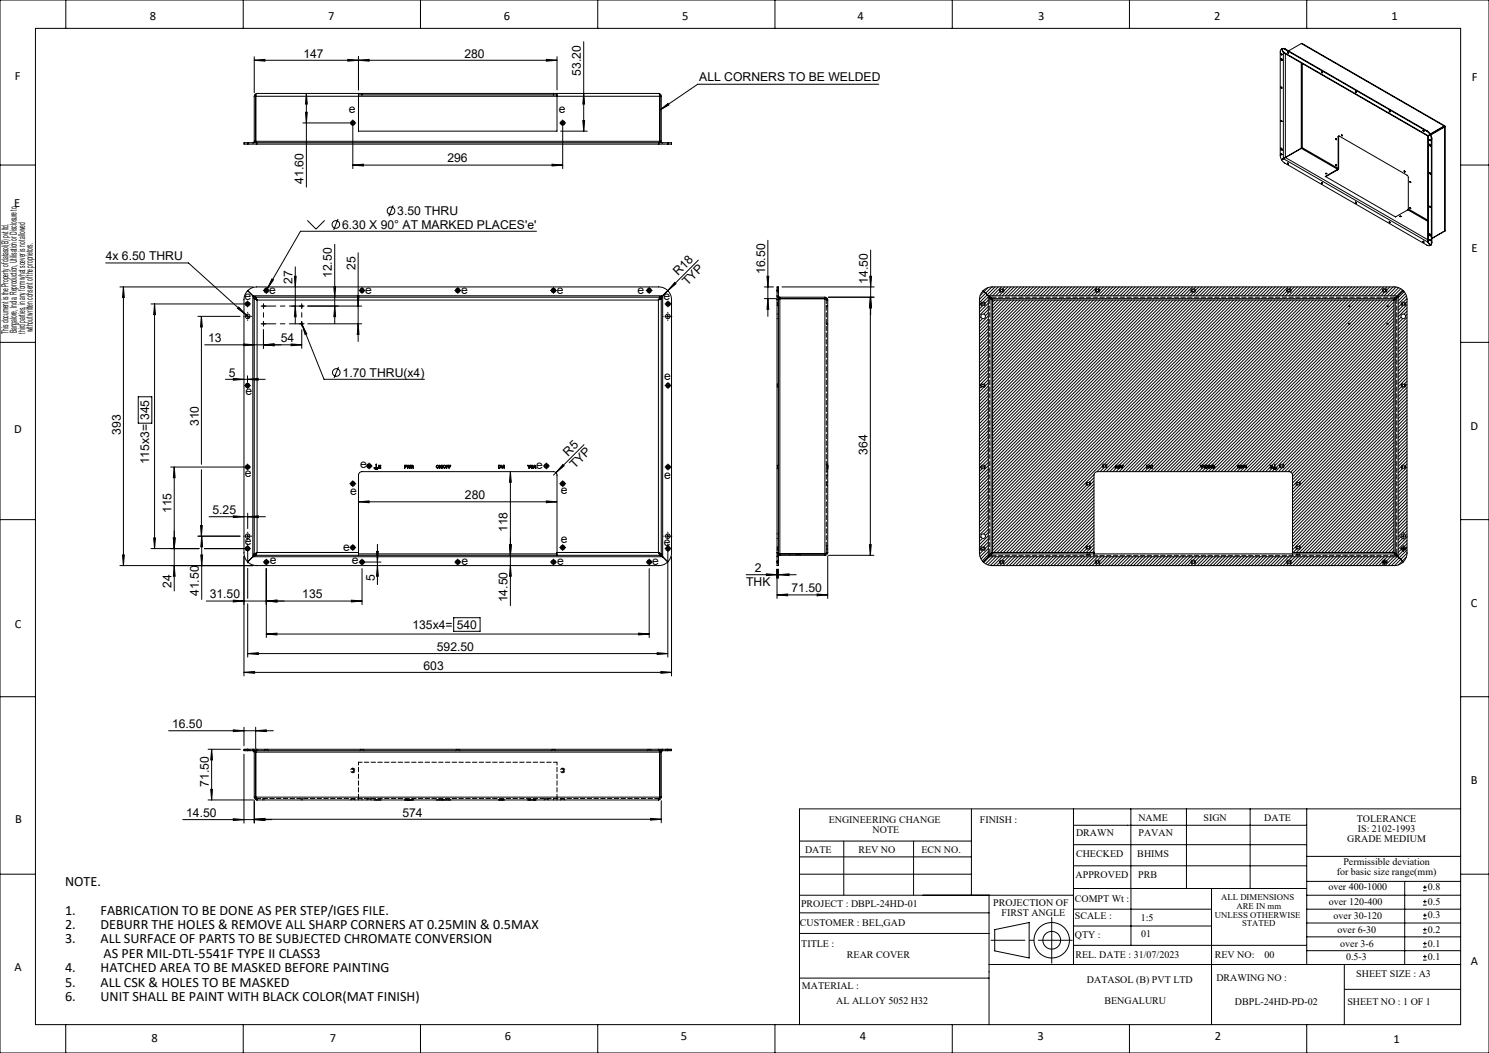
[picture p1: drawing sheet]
<svg xmlns="http://www.w3.org/2000/svg" width="420mm" height="297mm" viewBox="0 0 420 297" stroke-linecap="round" stroke-linejoin="round" font-family="sans-serif">
<defs><g id="words">
<g font-size="4">
<text x="18.3" y="249.8">NOTE.</text>
<text x="18.3" y="258">1.</text>
<text x="28.3" y="258">FABRICATION TO BE DONE AS PER STEP/IGES FILE.</text>
<text x="18.3" y="262">2.</text>
<text x="28.3" y="262">DEBURR THE HOLES &amp; REMOVE ALL SHARP CORNERS AT 0.25MIN &amp; 0.5MAX</text>
<text x="18.3" y="266.1">3.</text>
<text x="28.3" y="266.1">ALL SURFACE OF PARTS TO BE SUBJECTED CHROMATE CONVERSION</text>
<text x="18.3" y="274.3">4.</text>
<text x="28.3" y="274.3">HATCHED AREA TO BE MASKED BEFORE PAINTING</text>
<text x="29.2" y="270.2">AS PER MIL-DTL-5541F TYPE II CLASS3</text>
<text x="18.3" y="278.3">5.</text>
<text x="28.3" y="278.3">ALL CSK &amp; HOLES TO BE MASKED</text>
<text x="18.3" y="282.4">6.</text>
<text x="28.3" y="282.4">UNIT SHALL BE PAINT WITH BLACK COLOR(MAT FINISH)</text>
</g>
<g font-size="3.5">
<text x="42.3" y="5.6">8</text>
<text x="92.6" y="5.6">7</text>
<text x="142.1" y="5.6">6</text>
<text x="192.4" y="5.6">5</text>
<text x="241.9" y="5.6">4</text>
<text x="292.8" y="5.6">3</text>
<text x="342.5" y="5.6">2</text>
<text x="392.5" y="5.6">1</text>
<text x="4.2" y="22.5">F</text>
<text x="415.2" y="22.9">F</text>
<text x="4" y="58.3">E</text>
<text x="415.1" y="71.2">E</text>
<text x="4" y="122.2">D</text>
<text x="414.8" y="121.2">D</text>
<text x="414.9" y="171.3">C</text>
<text x="4.2" y="177.2">C</text>
<text x="414.9" y="221.2">B</text>
<text x="4.2" y="232.2">B</text>
<text x="4.1" y="273.8">A</text>
<text x="414.9" y="272.2">A</text>
<text x="42.7" y="293.8">8</text>
<text x="93.1" y="293.8">7</text>
<text x="142.4" y="293.4">6</text>
<text x="192.1" y="293.4">5</text>
<text x="242.5" y="293.4">4</text>
<text x="292.7" y="293.4">3</text>
<text x="342.6" y="293.4">2</text>
<text x="393.1" y="294.1">1</text>
</g>
<g font-size="3.4">
<text x="85.6" y="16.2">147</text>
<text x="131" y="16.2">280</text>
<text x="163.9" y="21.3" transform="rotate(-90 163.9 21.3)">53.20</text>
<text x="197.2" y="23">ALL CORNERS TO BE WELDED</text>
<text x="98.4" y="31.9">e</text>
<text x="157.6" y="31.9">e</text>
<text x="126.2" y="45.8">296</text>
<text x="85.7" y="51.8" transform="rotate(-90 85.7 51.8)">41.60</text>
<text x="96.5" y="64.5">6.30 X 90° AT MARKED PLACES'e'</text>
<text x="112.1" y="60.6">3.50 THRU</text>
<text x="29.8" y="73.4">4x 6.50 THRU</text>
<text x="100.3" y="76.1" transform="rotate(-90 100.3 76.1)">25</text>
<text x="191.3" y="77.9" transform="rotate(-45 191.3 77.9)">R18</text>
<text x="215.8" y="77.3" transform="rotate(-90 215.8 77.3)">16.50</text>
<text x="75.9" y="82.9">e</text>
<text x="82.5" y="80" transform="rotate(-90 82.5 80)">27</text>
<text x="93.6" y="78.5" transform="rotate(-90 93.6 78.5)">12.50</text>
<text x="103" y="82.8">e</text>
<text x="130.1" y="82.8">e</text>
<text x="157.1" y="82.8">e</text>
<text x="179.8" y="83">e</text>
<text x="193.9" y="80.8" transform="rotate(-45 193.9 80.8)">TYP</text>
<text x="244.8" y="80.1" transform="rotate(-90 244.8 80.1)">14.50</text>
<text x="69" y="84.6">e</text>
<text x="187.2" y="84.7">e</text>
<text x="58.7" y="96.5">13</text>
<text x="79.2" y="96.5">54</text>
<text x="64.5" y="106.2">5</text>
<text x="96.6" y="106.2">1.70 THRU(x4)</text>
<text x="187.4" y="107.3">e</text>
<text x="69.3" y="111.5">e</text>
<text x="42.1" y="118.5" transform="rotate(-90 42.1 118.5)">345</text>
<text x="34" y="122.6" transform="rotate(-90 34 122.6)">393</text>
<text x="56" y="120.2" transform="rotate(-90 56 120.2)">310</text>
<text x="42.1" y="131" transform="rotate(-90 42.1 131)">115x3=</text>
<text x="160.3" y="128.8" transform="rotate(-45 160.3 128.8)">R5</text>
<text x="244.7" y="128.2" transform="rotate(-90 244.7 128.2)">364</text>
<text x="69.1" y="134.5">e</text>
<text x="101.6" y="132.1">e</text>
<text x="151.2" y="132.2">e</text>
<text x="162.2" y="132.3" transform="rotate(-45 162.2 132.3)">TYP</text>
<text x="187.4" y="135">e</text>
<text x="98.8" y="139.6">e</text>
<text x="131.1" y="140.8">280</text>
<text x="158.2" y="139.3">e</text>
<text x="48.4" y="144.7" transform="rotate(-90 48.4 144.7)">115</text>
<text x="59.9" y="145">5.25</text>
<text x="69.1" y="153.9">e</text>
<text x="96.8" y="155.4">e</text>
<text x="143.2" y="150.1" transform="rotate(-90 143.2 150.1)">118</text>
<text x="158.2" y="153.2">e</text>
<text x="187.2" y="154">e</text>
<text x="76.1" y="159.2">e</text>
<text x="99.2" y="159.2">e</text>
<text x="130.2" y="159.3">e</text>
<text x="157.1" y="159.3">e</text>
<text x="183.9" y="159.3">e</text>
<text x="212.9" y="161.3">2</text>
<text x="48.4" y="165.7" transform="rotate(-90 48.4 165.7)">24</text>
<text x="105.7" y="163.9" transform="rotate(-90 105.7 163.9)">5</text>
<text x="210.5" y="165.1">THK</text>
<text x="223.3" y="167">71.50</text>
<text x="56.1" y="168.1" transform="rotate(-90 56.1 168.1)">41.50</text>
<text x="59.2" y="168.8">31.50</text>
<text x="85.3" y="168.8">135</text>
<text x="143.2" y="169.9" transform="rotate(-90 143.2 169.9)">14.50</text>
<text x="116.3" y="177.3">135x4=</text>
<text x="128.8" y="177.3">540</text>
<text x="123.2" y="183.6">592.50</text>
<text x="119.5" y="188.9">603</text>
<text x="48.5" y="205.3">16.50</text>
<text x="58.9" y="221.9" transform="rotate(-90 58.9 221.9)">71.50</text>
<text x="52.5" y="230.4">14.50</text>
<text x="113.5" y="230.3">574</text>
</g>
<g font-size="2.8" fill="#0d0000">
<text x="233.7" y="232.1">ENGINEERING CHANGE</text>
<text x="246.1" y="234.9">NOTE</text>
</g>
<g font-size="2.8">
<text x="276.4" y="232.1">FINISH :</text>
<text x="321.1" y="231.6">NAME</text>
<text x="339.5" y="231.6">SIGN</text>
<text x="356.6" y="231.6">DATE</text>
<text x="382.7" y="231.9">TOLERANCE</text>
<text x="303.5" y="235.9">DRAWN</text>
<text x="321.1" y="235.9">PAVAN</text>
<text x="380" y="237.6">GRADE MEDIUM</text>
<text x="383" y="234.7">IS: 2102-1993</text>
<text x="242.1" y="240.6">REV NO</text>
<text x="303.5" y="241.7">CHECKED</text>
<text x="320.8" y="241.7">BHIMS</text>
<text x="378.9" y="244">Permissible deviation</text>
<text x="303.4" y="247.5">APPROVED</text>
<text x="321.1" y="247.5">PRB</text>
<text x="374.7" y="251.1">over 400-1000</text>
<text x="377" y="246.9">for basic size range(mm)</text>
<text x="402.8" y="251.1">0.8</text>
<text x="225.9" y="255.9">PROJECT : DBPL-24HD-01</text>
<text x="280.2" y="255.6">PROJECTION OF</text>
<text x="303.2" y="254.5">COMPT Wt :</text>
<text x="374.8" y="255.3">over 120-400</text>
<text x="402.8" y="255.2">0.5</text>
<text x="225.6" y="261">CUSTOMER : BEL,GAD</text>
<text x="282.5" y="258.5">FIRST ANGLE</text>
<text x="303.2" y="259.3">SCALE :</text>
<text x="321.8" y="259.7">1:5</text>
<text x="376.2" y="259.1">over 30-120</text>
<text x="377.3" y="263.2">over 6-30</text>
<text x="402.8" y="259.1">0.3</text>
<text x="402.8" y="263.1">0.2</text>
<text x="226" y="267">TITLE :</text>
<text x="303.2" y="264.5">QTY :</text>
<text x="321.9" y="264.3">01</text>
<text x="378.1" y="267.2">over 3-6</text>
<text x="402.8" y="267">0.1</text>
<text x="238.9" y="270.2">REAR COVER</text>
<text x="303.3" y="270.2">REL. DATE : 31/07/2023</text>
<text x="342.7" y="270.3">REV NO:</text>
<text x="356.7" y="270.3">00</text>
<text x="379.7" y="270.9">0.5-3</text>
<text x="382.5" y="275.4">SHEET SIZE : A3</text>
<text x="402.8" y="270.7">0.1</text>
<text x="226.2" y="278.8">MATERIAL :</text>
<text x="306.6" y="277.2">DATASOL (B) PVT LTD</text>
<text x="343.1" y="276.7">DRAWING NO :</text>
<text x="235.9" y="283.3">AL ALLOY 5052 H32</text>
<text x="311.5" y="283.3">BENGALURU</text>
<text x="348.3" y="283.3">DBPL-24HD-PD-02</text>
<text x="380" y="283.3">SHEET NO : 1 OF 1</text>
</g>
<g font-size="2.8" fill="#060606">
<text x="227.1" y="240.6">DATE</text>
<text x="259.9" y="240.6">ECN NO.</text>
</g>
<text font-size="2.7" fill="#030303" x="2.4" y="94.1" transform="rotate(-90 2.4 94.1)">This document is the Property of datasol(B) pvt ltd.</text>
<text font-size="2.7" fill="#000204" x="4.8" y="94.1" transform="rotate(-90 4.8 94.1)">Bangalore, India. Reproduction, Utilisation or Disclosure to</text>
<text font-size="2.7" fill="#000b15" x="7.1" y="94.1" transform="rotate(-90 7.1 94.1)">third parties, in any form what soever is not allowed</text>
<text font-size="2.7" fill="#00060d" x="9.3" y="93.8" transform="rotate(-90 9.3 93.8)">without written consent of the proprietors.</text>
<g font-size="2.5">
<text x="344.4" y="253.9">ALL DIMENSIONS</text>
<text x="348.8" y="256.3">ARE IN mm</text>
<text x="342.7" y="258.8">UNLESS OTHERWISE</text>
<text x="350.3" y="261.3">STATED</text>
</g>
</g></defs>
<g fill="none" stroke="#000" stroke-width=".28">
<path d="M0 0h420v297h-420zM10 8h402v281h-402zM18.6 0v7.9M68.6 0v8M71.7 17l3-.3v.5zM71.7 16v10.2M71.7 17h85.4M98.1 16.7l3 .3-3 .2zM101.1 17l3-.3v.5zM101.1 16v9.4M118.6 0v8M154.1 16.7l3 .3-3 .2z"/>
<path d="M157.1 16v9.4M164.6 11.7v25.3M168.6 0v8M218.6 0v8M268.6 0v8M318.6 0v8M361.3 16.5l.3 .1 .1 .4h-.3zM361.4 15.2l.2 .3zM361.4 16.5l.3 .5M361.5 13.8l-.4 .8v29.2l.4 1.2M361.5 13.8l.5 .9M361.5 13.8l.9 .1"/>
<path d="M361.5 13.8l.4-.2 .6 .2M361.5 13.8h.1M362 14.7l.4 .4M362 14.7v30M362 14.7l40.7 23.7M362 14.7l40.9 23.6M362 14.7h.1M362.4 13.9l40.1 23.2M362.5 13.8l-.1 .1M362.5 13.8l40.1 23.2M362.6 15.2v29.2M363.3 14.7l.1 .3z"/>
<path d="M363.3 14.7v.1M367 17.8v24M367.1 12.3l40.4 23.2M367.1 12.3l40.2 23.2M367.1 12.3l-3.6 2.1M367.3 17.9v23.8M368.6 0v8M71.7 39.9l-.4 .4M71.7 27.2v12.7M71.7 39.9h114.8M71.7 27.2h114.8M72.1 27.2v12.7"/>
<path d="M72.1 39.9v.1M72.2 39.9l-.3 .3-.5 .1M72.2 27l-.1 .2M72.5 26.4l-.3 .8M72.5 26.4a.8 .8 0 0 0-.8 .8M72.5 26.4h28.6M85.4 34.7h13.1M86.2 31.7h.5l-.3 3zM86.4 26.4v26.4M86.4 26.4l.3 3h-.5zM99 34.7h1M99.5 35.7v11.9"/>
<path d="M99.5 34.2v1M101.1 26.4v10.6h56v-10.6M101.1 26.8h1M101.1 26.4h1M102.1 26.4v.4M102.1 26.4h54M102.1 26.8h54M156.1 26.8h1M156.1 26.4h1M156.1 26.4v.4M157.1 26.4h28.6M158.1 37h7.5"/>
<path d="M158.2 34.7h1M158.7 35.7v11.9M158.7 34.2v1M164.4 34h.5l-.3 3zM164.6 26.4l.3 3h-.5zM185.7 26.4l.4 .8M185.7 26.4l.5 .1 .3 .7M186.1 27v.2M186.1 39.9l.2 .2 .6 .2M186.1 27.2v12.7M186.1 31.1l2.3-1.9 .3 .4zM186.1 39.9v.1"/>
<path d="M186.5 39.9l.4 .4M186.5 27.2v12.7M247.9 23.8h-51.1l-10.7 7.3M361.4 24.6l.2 .3zM361.4 34l.2 .2zM361.4 24.6h.1M361.4 34h.1M372.8 20.2l.2 .3zM376.8 39.1l.2 .3zM376.8 39.1v.1M377.4 38.6l.1-.2h.3l19.2 11.1 .2 .5v8.9M377.4 38.6v8.9"/>
<path d="M377.6 38.5l-.2 .1M377.6 38.5v8.9M377.6 38.4v.1M378.4 38l.2 .3zM382.5 26l-.1-.3 .1 .3M391.9 31.2l.2 .3zM401.5 36.7l.1 .3zM402.5 37.1a2.81 2.81 0 0 1 1.2 2.2M402.6 37l.9 .9M402.6 37l-.1 .1M402.9 38.3h.1M402.7 38.4l.2 29.9"/>
<path d="M402.9 38.3l-.2 .1M402.9 38.3v30M403.3 39.4l.2 .3zM403.3 39.4h.1M403.5 37.9l.4 1.3M403.5 37.9l-.7 .4M403.7 39.3v29.1M403.9 39.2l-.2 .1M403.9 39.2v29.1M406.7 36.1h.1M406.8 36v.1M407.3 35.5l.2 .1"/>
<path d="M407.3 35.7h.1M407.3 35.7l-4.4 2.6M407.3 35.5l-3.9 2.3M407.3 35.5l.1 .2M407.4 35.7h.1M407.4 35.7l-3.9 2.2M407.4 35.7l.1 .1M407.5 35.6v.2M407.5 35.6l-.1 .1M407.5 35.8l-3.9 2.3M407.5 35.8v29.4M407.6 35.7l-.1 29.5"/>
<path d="M0 46.6h10M69.9 40.3h-1.1v.4h1.1M69.9 40.3v.4M69.9 40.3h.1M69.9 40.7h.1M69.9 40.3h2.5M69.9 40.7h2.5M72.4 40.3v.4M72.4 40.3h113.4M72.4 40.7h113.4M99.5 46.6l3-.3v.5zM99.5 46.6h59.2"/>
<path d="M110.9 57.9l-1.2 3.1M155.7 46.3l3 .3-3 .2zM185.8 40.3h2.5M185.8 40.7h2.5M185.8 40.3v.4M188.3 40.3v.4M188.3 40.3h.1M188.3 40.7h.1M188.4 40.3h1v.4h-1M361.3 41.8l.3 .1 .1 .5-.3-.1zM361.4 43.3l.2 .3zM361.4 41.8l.3 .5"/>
<path d="M361.5 45.1l.9 .9 40.1 23.1 .9 .1M362 44.7l-.5 .3M362 44.8l-.5 .3M362 44.8l40.9 23.5M362.1 44.7l-.6 .3M362.6 44.4l-.6 .3M362.6 44.4l-.6 .4M362.6 44.4l40.1 23.2M363.3 46l.1 .3-.1-.3M367 41.8l-4.4 2.6M367.1 41.8l-4.5 2.6M367.1 41.8l10.2 5.9"/>
<path d="M367.3 41.7l-.3 .1M367.3 41.7l10.1 5.8M372.8 51.5l.2 .3zM373.9 49h.3M376.8 46.4l.2 .3-.2-.2M377.3 47.7l-3.5 2.1 19.8 11.4 3.5-2M377.3 47.7v.2M377.3 47.9l-3.3 1.9M377.4 47.5l-.1 .2M377.6 47.4l-.3 .5M377.6 47.4l-.2 .1M382.3 57.1l.2 .2"/>
<path d="M382.4 57l.1 .3M382.4 57l-.1 .1M396.1 48.3l.2 .2M396.1 48.2l.2 .3M396.1 48.2v.1M397.1 59.2l5.6 3.2M397.2 58.9l-.1 .3M397.2 58.9l5.5 3.2M397.7 51.2l.2 .3zM397.7 58.5l.2 .3zM403.2 40.7l.3 .1 .1 .4-.4-.1zM403.3 40.7l.3 .5"/>
<path d="M403.3 48.8l.2 .3-.2-.3M403.3 58.2l.2 .3-.2-.3M412 46.6h8M29.8 74.2h23.4l17.1 15.5M76.7 78.7l.4 .2-1.7 2.5zM83 77.9h.5l-.2 3zM83.3 75.3v16M86.7 62.2l2.4 2.4 2.5-2.4M94.4 68.9v22.4M95.4 61.8l-1.3 3M101 71.3v25M151.3 65.2h-66.5l-10 17.3"/>
<path d="M190.3 79.7l.4 .3-2.3 2zM197 73.4l-11.2 11.1M216.3 77.9h.5l-.2 3zM216.6 67.8v21.4M245.3 77.9h.5l-.2 3zM245.6 70.5v18.3M391.9 62.5l.2 .3-.2-.3M394.8 61.1h.4zM401.5 68l.1 .3zM402.7 67.8l.2 .5M402.9 68.3l.5 .9M402.9 68.3h.1"/>
<path d="M403.2 66l.3 .1 .1 .4-.4-.1zM403.3 66l.3 .5M403.3 67.6l.2 .2zM403.5 69.2h.1M403.5 69.1l-.1 .1M403.7 68.4l-.3 .8M403.9 68.3l-.4 .8M403.9 68.3l-.2 .1M407.3 65.3h.1M407.5 65.2l-3.6 2M0 96.6h10M33.8 80.9h37.6"/>
<path d="M34.8 80.9l.3 3h-.5zM34.8 80.9v78.6M42.6 85.7h26.2M43.6 85.7v69M43.6 85.7l.2 3h-.5zM55.8 89.2h11.9M56.8 89.2v41.8M56.8 89.2l.3 3h-.5zM67.3 86.6l2.1 2.2-2.4-1.8zM68.7 97l3 .3-3 .2zM69.3 85.7h1M69.4 89.2h1"/>
<path d="M69.8 85.2v1M69.9 88.7v1M71.3 83.5l.8 .8M71.3 83.5l.4 .8M71.3 83.5l-1.4-1.5a3.6 3.6 0 0 0-1.1 2.5v71.4a3.6 3.6 0 0 0 1.1 2.6l1.4-1.5M71.3 83.5v73.5M71.4 83.4l.8 .8M71.4 83.4l.8 .4M71.4 83.4h115.5M71.7 84.3l.8 .3M71.7 84.3v71.9M71.7 84.3h.4"/>
<path d="M72.1 84.3l.4 .3M72.2 83.8l.3 .8M72.2 84.2l.3 .4M72.2 83.8v.4M72.2 83.8h113.9M72.5 84.6v71.2M72.5 84.6h113.2M73.8 86.3h1M73.8 91.3h1M74.3 97.3l3-.3v.5zM74.3 85.8v1M74.3 90.8v1"/>
<path d="M74.3 93v5.3M74.6 81.9h1M75.1 81.4v1M82.1 97l3 .3-3 .2zM82.3 86.3h1.1M83.3 86.3l.2 3h-.5zM84.6 86.3h1M84.6 91.3h1M85.1 91.2l6.3 15.8h28.3M85.1 93v5.3M85.1 97.3h-27.3M85.1 85.8v1"/>
<path d="M85.1 90.8v1M85.2 91.5l1.3 2.7-.4 .2zM86.8 91.3h15.2M94.2 80.8h.5l-.3 3zM94.4 86.3l.3 3h-.5zM100.8 83.3h.5l-.3 3zM101 91.3l.3 3h-.5zM101.6 81.9h1M102 86.3h-15.2M102.1 81.4v1M128.6 81.9h1M129.1 81.4v1"/>
<path d="M155.6 81.9h1M156.1 81.4v1M182.6 81.9h1M183.1 81.4v1M185.7 84.6v71.2M186.1 84.2l-.4 .4M186.1 83.8l-.4 .8M186.1 83.8v.4M186.1 84.3l-.4 .3M186.1 84.3h.4M186.5 84.3l-.8 .3M186.5 84.3v71.9"/>
<path d="M186.9 83.4l-.8 .8M186.9 83.4l-.8 .4M186.9 83.5l-.8 .8M186.9 83.5l-.4 .8M186.9 83.5v73.5M187.6 81.4h.1M187.9 89.2h1M187.9 85.7h1M188.3 82a3.6 3.6 0 0 0-2.5-1.1h-113.4a3.6 3.6 0 0 0-2.5 1.1l1.5 1.4M188.4 88.7v1M188.4 82a3.6 3.6 0 0 1 1 2.5v71.4a3.6 3.6 0 0 1-1 2.6l-1.5-1.5M188.4 85.2v1"/>
<path d="M215.6 80.9h2.6M215.6 84.2h3.4M216.6 84.2l.2 3h-.5zM219.2 82v2.5M219.2 82v-1.1h.4v1.1M219.2 82h.4M219.2 82h.1M219.2 84.5v71.4M219.2 84.5h.4M219.6 82v2.5M219.6 83.5l.1 .6 .3 .2h12.7l.8 .3M219.6 83.4l.4 .4"/>
<path d="M219.6 82h.1M219.6 84.5v71.4M219.8 84.2l13.1 .1M220 83.8h12.7M220 83.8v72.8M220.6 80.9h26M232.7 83.8l.5 .2 .3 .6M232.7 83.8v72.8M233.5 84.6v71.2M233.7 83.8h12.9M245.5 83.8v72.8M245.5 83.8l.2 3h-.5z"/>
<path d="M245.6 83.8l.2 3h-.5zM276.7 89.4l-.4 .4M277.1 89.9l-.8 .8M277.3 86.1l-1 1M278.7 81.1l-2.2 2.2M278.8 83.7l-2.5 2.5M278.8 84.6l-1.2 1.2M278.8 85.5l-2.5 2.5M278.8 86.4l-2.5 2.5M278.8 87.3l-1.3 1.3M278.8 88.2l-.9 .9M278.8 89.1l-2.5 2.5"/>
<path d="M278.8 90l-2.5 2.5M278.8 90.9l-2.5 2.5M278.8 91.8l-2.5 2.5M278.8 92.7l-2.5 2.5M278.8 93.6l-2.5 2.5M278.8 94.5l-2.5 2.5M278.8 95.4l-2.5 2.5M278.8 96.3l-2.5 2.5M278.8 97.2l-2.5 2.5M278.8 98.1l-2.5 2.5M278.8 99l-2.5 2.5M278.8 99.9l-2.5 2.5"/>
<path d="M278.8 83.5l-1.5-1.5a3.6 3.6 0 0 0-1 2.5v71.4a3.6 3.6 0 0 0 1 2.6l1.5-1.5M278.8 83.5l.8 .8M278.8 83.5v73.5M278.8 83.4l-1.5-1.4a3.6 3.6 0 0 1 2.6-1.1h113.4a3.6 3.6 0 0 1 2.5 1.1l-1.5 1.4M278.8 83.4l.8 .8M278.8 83.4h115.5M279.6 84.3l.4 .3M279.6 84.3v71.9M279.6 84.2l.4 .4M279.6 84.2h113.9M279.8 80.9l-3.5 3.5M280 84.6h113.2"/>
<path d="M280 84.6v71.2M280.6 84.6l-.6 .6M280.7 80.9l-4.4 4.4M281.5 84.6l-1.5 1.5M281.6 80.9l-2.5 2.5M282.2 82.1l-1.3 1.3M282.4 84.6l-2.4 2.4M282.5 80.9l-2.5 2.5M283.3 84.6l-3.3 3.3M283.4 80.9l-.7 .7M284.2 84.6l-4.2 4.2M284.3 80.9l-2.5 2.5"/>
<path d="M285.1 84.6l-5.1 5.1M285.2 80.9l-2.5 2.5M286 84.6l-6 6M286.1 80.9l-2.5 2.5M286.9 84.6l-6.9 6.9M287 80.9l-2.5 2.5M287.8 84.6l-7.8 7.8M287.9 80.9l-2.5 2.5M288.7 84.6l-8.7 8.7M288.8 80.9l-2.5 2.5M289.6 84.6l-9.6 9.6M289.7 80.9l-2.5 2.5"/>
<path d="M290.5 84.6l-10.5 10.5M290.6 80.9l-2.5 2.5M291.4 84.6l-11.4 11.4M291.5 80.9l-2.5 2.5M292.2 84.6l-12.2 12.3M292.4 80.9l-2.5 2.5M293.1 84.6l-13.1 13.2M293.3 80.9l-2.5 2.5M294 84.6l-14 14.1M294.2 80.9l-2.5 2.5M294.9 84.6l-14.9 15M295.1 80.9l-2.6 2.5"/>
<path d="M295.8 84.6l-15.8 15.9M295.9 80.9l-2.5 2.5M296.7 84.6l-16.7 16.8M296.8 80.9l-2.5 2.5M297.6 84.6l-17.6 17.7M297.7 80.9l-2.5 2.5M298.5 84.6l-18.5 18.6M298.6 80.9l-2.5 2.5M299.4 84.6l-19.4 19.5M299.5 80.9l-2.5 2.5M300.3 84.6l-20.3 20.4M300.4 80.9l-2.5 2.5"/>
<path d="M301.2 84.6l-21.2 21.3M301.3 80.9l-2.5 2.5M302.1 84.6l-22.1 22.2M302.2 80.9l-2.5 2.5M303 84.6l-23 23.1M303.1 80.9l-2.5 2.5M303.9 84.6l-23.9 24M304 80.9l-2.5 2.5M304.8 84.6l-24.8 24.9M304.9 80.9l-2.5 2.5M305.7 84.6l-25.7 25.8M305.8 80.9l-2.5 2.5"/>
<path d="M306.6 84.6l-26.6 26.7M306.7 80.9l-2.5 2.5M307.5 84.6l-27.5 27.6M307.6 80.9l-2.5 2.5M308.4 84.6l-28.4 28.5M308.5 80.9l-2.5 2.5M309.2 82l-1.4 1.4M309.3 84.6l-29.3 29.4M309.4 80.9l-2.5 2.5M310.2 84.6l-30.2 30.3M310.3 80.9l-.6 .7M311.1 84.6l-31.1 31.2"/>
<path d="M311.2 80.9l-2.5 2.5M312 84.6l-32 32.1M312.1 80.9l-2.5 2.5M312.9 84.6l-32.9 33M313 80.9l-2.5 2.5M313.8 84.6l-33.8 33.9M313.9 80.9l-2.5 2.5M314.7 84.6l-34.7 34.8M314.8 80.9l-2.5 2.5M315.6 84.6l-35.6 35.7M315.7 80.9l-2.5 2.5M316.5 84.6l-36.5 36.6"/>
<path d="M316.6 80.9l-2.5 2.5M317.4 84.6l-37.4 37.4M317.5 80.9l-2.5 2.5M318.3 84.6l-38.3 38.3M318.4 80.9l-2.5 2.5M319.2 84.6l-39.2 39.2M319.3 80.9l-2.5 2.5M320.1 84.6l-40.1 40.1M320.2 80.9l-2.5 2.5M321 84.6l-41 41M321.1 80.9l-2.5 2.5M321.9 84.6l-41.9 41.9"/>
<path d="M322 80.9l-2.5 2.5M322.8 84.6l-42.8 42.8M322.9 80.9l-2.5 2.5M323.7 84.6l-43.7 43.7M323.8 80.9l-2.5 2.5M324.6 84.6l-44.6 44.6M324.7 80.9l-2.5 2.5M325.5 84.6l-45.5 45.5M325.6 80.9l-2.5 2.5M326.4 84.6l-46.4 46.4M326.5 80.9l-2.5 2.5M327.3 84.6l-47.3 47.3"/>
<path d="M327.4 80.9l-2.5 2.5M328.2 84.6l-48.2 48.2M328.3 80.9l-2.5 2.5M329.1 84.6l-49.1 49.1M329.2 80.9l-2.5 2.5M330 84.6l-50 50M330.1 80.9l-2.5 2.5M330.9 84.6l-50.9 50.9M331 80.9l-2.5 2.5M331.8 84.6l-51.8 51.8M331.9 80.9l-2.5 2.5M332.7 84.6l-52.7 52.7"/>
<path d="M332.8 80.9l-2.5 2.5M333.6 84.6l-53.6 53.6M333.7 80.9l-2.5 2.5M334.5 84.6l-54.5 54.5M334.6 80.9l-2.5 2.5M335.4 84.6l-55.4 55.4M335.5 80.9l-2.5 2.5M336.2 82l-1.4 1.4M336.3 84.6l-56.3 56.3M336.4 80.9l-2.5 2.5M337.1 84.6l-57.1 57.2M337.3 80.9l-.7 .7"/>
<path d="M338 84.6l-58 58.1M338.2 80.9l-2.5 2.5M338.9 84.6l-58.9 59M339.1 80.9l-2.5 2.5M339.8 84.6l-59.8 59.9M340 80.9l-2.5 2.5M340.7 84.6l-60.7 60.8M340.8 80.9l-2.5 2.5M341.6 84.6l-61.6 61.7M341.7 80.9l-2.5 2.5M342.5 84.6l-62.5 62.6M342.6 80.9l-2.5 2.5"/>
<path d="M343.4 84.6l-63.4 63.5M343.5 80.9l-2.5 2.5M344.3 84.6l-64.3 64.4M344.4 80.9l-2.5 2.5M345.2 84.6l-65.2 65.3M345.3 80.9l-2.5 2.5M346.1 84.6l-66.1 66.2M346.2 80.9l-2.5 2.5M347 84.6l-67 67.1M347.1 80.9l-2.5 2.5M347.9 84.6l-67.9 68M348 80.9l-2.5 2.5"/>
<path d="M348.8 84.6l-68.8 68.9M348.9 80.9l-2.5 2.5M349.7 84.6l-69.7 69.8M349.8 80.9l-2.5 2.5M350.6 84.6l-70.6 70.7M350.7 80.9l-2.5 2.5M351.5 84.6l-71.2 71.2M351.6 80.9l-2.5 2.5M352.4 84.6l-71.2 71.2M352.5 80.9l-2.5 2.5M353.3 84.6l-71.2 71.2M353.4 80.9l-2.5 2.5"/>
<path d="M354.2 84.6l-71.2 71.2M354.3 80.9l-2.5 2.5M355.1 84.6l-71.2 71.2M355.2 80.9l-2.5 2.5M356 84.6l-71.2 71.2M356.1 80.9l-2.5 2.5M356.9 84.6l-71.2 71.2M357 80.9l-2.5 2.5M357.8 84.6l-48.4 48.4M357.9 80.9l-2.5 2.5M358.7 84.6l-46.8 46.8M358.8 80.9l-2.5 2.5"/>
<path d="M359.6 84.6l-48.4 48.4M359.7 80.9l-2.5 2.5M360.5 84.6l-48.4 48.4M360.6 80.9l-2.5 2.5M361.4 84.6l-48.4 48.4M361.5 80.9l-2.5 2.5M362.3 84.6l-48.4 48.4M362.4 80.9l-2.5 2.5M363.2 84.6l-48.4 48.4M363.2 81.9l-1.5 1.5M363.3 80.9l-2.5 2.5M364.1 84.6l-48.4 48.4"/>
<path d="M364.2 80.9l-.7 .7M365 84.6l-48.4 48.4M365.1 80.9l-2.5 2.5M365.9 84.6l-48.4 48.4M366 80.9l-2.5 2.5M366.8 84.6l-48.4 48.4M366.9 80.9l-2.5 2.5M367.7 84.6l-48.4 48.4M367.8 80.9l-2.5 2.5M368.6 84.6l-48.4 48.4M368.7 80.9l-2.5 2.5M369.5 84.6l-48.4 48.4"/>
<path d="M369.6 80.9l-2.5 2.5M370.4 84.6l-48.4 48.4M370.5 80.9l-2.5 2.5M371.3 84.6l-48.4 48.4M371.4 80.9l-2.5 2.5M372.2 84.6l-48.4 48.4M372.3 80.9l-2.5 2.5M373.1 84.6l-48.4 48.4M373.2 80.9l-2.5 2.5M374 84.6l-48.4 48.4M374.1 80.9l-2.5 2.5M374.9 84.6l-48.4 48.4"/>
<path d="M375 80.9l-2.5 2.5M375.8 84.6l-48.4 48.4M375.9 80.9l-2.5 2.5M376.7 84.6l-48.4 48.4M376.8 80.9l-2.5 2.5M377.6 84.6l-48.4 48.4M377.7 80.9l-2.5 2.5M378.5 84.6l-48.4 48.4M378.6 80.9l-2.5 2.5M379.4 84.6l-48.4 48.4M379.5 80.9l-2.5 2.5M380.3 84.6l-48.4 48.4"/>
<path d="M380.4 80.9l-2.5 2.5M381.2 84.6l-48.4 48.4M381.3 80.9l-2.5 2.5M382.1 84.6l-48.4 48.4M382.2 80.9l-2.5 2.5M382.9 84.6l-48.4 48.4M383.1 80.9l-2.5 2.5M383.8 84.6l-48.4 48.4M384 80.9l-2.5 2.5M384.7 84.6l-48.4 48.4M384.9 80.9l-2.5 2.5M385.6 84.6l-48.4 48.4"/>
<path d="M385.8 80.9l-2.5 2.5M386.5 84.6l-48.4 48.4M386.6 80.9l-2.5 2.5M387.4 84.6l-48.4 48.4M387.5 80.9l-2.5 2.5M388.3 84.6l-48.4 48.4M388.4 80.9l-2.5 2.5M389.2 84.6l-48.4 48.4M389.3 80.9l-2.5 2.5M390.1 84.6l-48.4 48.4M390.2 81.8l-1.6 1.6M390.2 80.9l-2.5 2.5"/>
<path d="M390.7 82.2l-1.2 1.2M391 84.6l-48.4 48.4M391.1 80.9l-.6 .7M391.9 84.6l-48.4 48.4M392 80.9l-1.1 1.2M392.8 84.6l-48.4 48.4M392.9 80.9l-2.5 2.5M393.2 84.6v71.2M393.2 85.2l-47.9 47.8M393.2 86.1l-47 46.9M393.2 87l-46.1 46M393.2 87.9l-45.2 45.1"/>
<path d="M393.2 88.8l-44.3 44.2M393.2 89.7l-43.4 43.3M393.2 90.6l-42.5 42.4M393.2 91.5l-41.6 41.5M393.2 92.4l-40.7 40.6M393.2 93.3l-39.8 39.7M393.2 94.2l-38.9 38.8M393.2 95.1l-38 37.9M393.2 96l-37.1 37M393.2 96.9l-36.2 36.1M393.2 97.8l-35.3 35.2M393.2 98.7l-34.4 34.3"/>
<path d="M393.2 99.5l-31.6 31.6M393.5 84.2l-.3 .4M393.6 84.3l-.4 .3M393.6 84.3v71.9M393.8 81l-2.5 2.4M394.3 83.4l-.8 .8M394.4 83.5l-.8 .8M394.4 83.5l1.4-1.5a3.6 3.6 0 0 1 1.1 2.5v71.4a3.6 3.6 0 0 1-1.1 2.6l-1.4-1.5M394.4 83.5v73.5M394.5 81.1l-2.3 2.3M395.1 81.4l-2 2M395.2 89.4l-.8 .9"/>
<path d="M395.6 81.8l-1.6 1.6M395.7 89.9l-1.3 1.3M395.9 86.1l-1.5 1.5M396.1 82.3l-1.7 1.7M396.4 82.8l-2 2.1M396.7 83.4l-2.3 2.4M396.9 84.2l-2.5 2.5M396.9 85.1l-.7 .6M396.9 86l-2.5 2.5M396.9 86.9l-2.5 2.5M396.9 87.8l-.9 .8M396.9 88.7l-.4 .4"/>
<path d="M396.9 89.6l-2.5 2.5M396.9 90.5l-2.5 2.5M396.9 91.4l-2.5 2.5M396.9 92.3l-2.5 2.5M396.9 93.2l-2.5 2.5M396.9 94.1l-2.5 2.5M396.9 95l-2.5 2.5M396.9 95.8l-2.5 2.5M396.9 96.7l-2.5 2.5M396.9 97.6l-2.5 2.5M396.9 98.5l-2.5 2.5M396.9 99.4l-2.5 2.5"/>
<path d="M412 96.6h8M39 111.9h3.8v7.5h-3.8zM63.6 107h11.2M65.8 106.7l3 .3-3 .2zM69.3 108.7h1M69.8 107l3-.3v.5zM69.8 106v1.7M69.8 108.2v1M95.5 103.5l-1.3 3.1M187.9 108.7h1M188.4 108.2v1M277 108.9l-.7 .7"/>
<path d="M278.8 110.7l-2.5 2.5M278.8 111.6l-2.5 2.5M278.8 112.5l-2.5 2.5M278.8 113.4l-2.5 2.5M278.8 114.3l-2.5 2.5M278.8 115.2l-2.5 2.5M278.8 116.1l-2.5 2.5M278.8 117l-2.5 2.5M278.8 117.9l-2.5 2.5M278.8 118.8l-2.5 2.5M278.8 119.7l-2.5 2.5M278.8 100.8l-2.5 2.5"/>
<path d="M278.8 101.7l-2.5 2.5M278.8 102.6l-2.5 2.5M278.8 103.5l-2.5 2.5M278.8 104.4l-2.5 2.5M278.8 105.3l-2.5 2.5M278.8 106.2l-2.5 2.5M278.8 107.1l-1.4 1.3M278.8 108l-2.5 2.5M278.8 108.9l-2.5 2.5M278.8 109.8l-2.5 2.5M393.2 100.4l-32.6 32.6M393.2 101.3l-31.7 31.7"/>
<path d="M393.2 102.2l-30.8 30.8M393.2 103.1l-29.9 29.9M393.2 104l-29.1 29.2M393.2 104.9l-28.7 28.7M393.2 105.8l-28.6 28.6M393.2 106.7l-28.6 28.6M393.2 107.6l-28.6 28.6M393.2 108.5l-28.6 28.6M393.2 109.4l-26.8 26.8M393.2 110.3l-28.6 28.6M393.2 111.2l-28.6 28.6M393.2 112.1l-28.6 28.6"/>
<path d="M393.2 113l-28.6 28.6M393.2 113.9l-28.6 28.6M393.2 114.8l-28.6 28.6M393.2 115.7l-28.6 28.6M393.2 116.6l-28.6 28.6M393.2 117.5l-28.6 28.6M393.2 118.4l-28.6 28.6M393.2 119.3l-28.6 28.6M395.5 108.9l-1.1 1.1M396.9 100.3l-2.5 2.5M396.9 101.2l-2.5 2.5M396.9 102.1l-2.5 2.5"/>
<path d="M396.9 103l-2.5 2.5M396.9 103.9l-2.5 2.5M396.9 104.8l-2.5 2.5M396.9 105.7l-2.5 2.5M396.9 106.6l-2.5 2.5M396.9 107.5l-.9 .9M396.9 108.4l-2.5 2.5M396.9 109.3l-2.5 2.5M396.9 110.2l-2.5 2.5M396.9 111.1l-2.5 2.5M396.9 112l-2.5 2.5M396.9 112.9l-2.5 2.5"/>
<path d="M396.9 113.8l-2.5 2.5M396.9 114.7l-2.5 2.5M396.9 115.6l-2.5 2.5M396.9 116.5l-2.5 2.5M396.9 117.4l-2.5 2.5M396.9 118.3l-2.5 2.5M396.9 119.2l-2.5 2.5M48.1 131.7h20.7M49.1 131.7v35M49.1 131.7l.3 3h-.5zM56.8 132.5v18.7M69.3 131.7h1"/>
<path d="M69.8 131.2v1M99 136.4h1M99.5 135.9v1M103.6 131.4h1M104.1 130.9v1M105.7 132.1l.8 .1zM105.9 132.3l.5 .1zM106.1 130.9l.1 1 .5 .1h-1.2l.6-.1zM106.8 131.2h.6l-.5 .1v.3h.5l-.5 .1v.2l.5 .1h-.6zM114.1 131.2l.6 .2-.1 .3h-.4v.3zM114.2 131.3h.3v.3h-.3zM114.8 131.2l.2 .7 .2-.7 .3 .7 .3-.7-.2 .8-.3-.6-.3 .6z"/>
<path d="M115.3 131.3v.1M115.9 131.2l.6 .1-.2 .4 .3 .3-.5-.3-.2 .3zM116 131.3l.4 .2-.4 .1zM123.9 131.2l.6 .6 .1-.6v.8l-.5-.6-.2 .6zM124.9 131.2l-.2 .8zM125.9 131.2h.6l-.5 .1v.3h.4l-.4 .1v.3zM126.6 131.2h.5l-.4 .1v.3h.4l-.4 .1v.3zM140.6 131.2h.3a.4 .4 0 0 1 .4 .5 .4 .4 0 0 1-.4 .3h-.3zM140.7 131.3a.34 .34 0 0 1 .4 .1 .34 .34 0 0 1 0 .5h-.4zM141.3 131.2l.4 .7 .4-.7-.4 .8zM142.1 131.2l.2 .8zM144 133l.2 3h-.5z"/>
<path d="M144 133v37.8M148.8 131.2l.4 .7 .4-.7-.3 .8zM149.8 131.3l.4-.1 .2 .3a.32 .32 0 0 0-.5-.2 .32 .32 0 0 0-.1 .5 .32 .32 0 0 0 .5 .1l-.2-.3h.3v.3a.43 .43 0 0 1-.6 0 .43 .43 0 0 1 0-.6zM150.8 131.2l.4 .8-.2-.2-.6 .2zM150.8 131.3l.2 .4h-.3zM153.6 131.4h1M154.1 130.9v1M158.2 136.4h1M158.7 135.9v1M158.8 131l.3 .4-2.3 1.9zM164.7 125.4l-8.6 8.6M187.9 131.7h1"/>
<path d="M188.4 131.2v1M233.5 131.7h.1M277.1 132.1l-.8 .8M278.8 120.6l-2.5 2.5M278.8 121.5l-2.5 2.5M278.8 122.4l-2.5 2.5M278.8 123.2l-2.5 2.5M278.8 124.1l-2.5 2.5M278.8 125l-2.5 2.5M278.8 125.9l-2.5 2.5M278.8 126.8l-2.5 2.5M278.8 127.7l-2.5 2.5"/>
<path d="M278.8 128.6l-2.5 2.5M278.8 129.5l-2.5 2.5M278.8 130.4l-1.2 1.2M278.8 131.3l-2.5 2.5M278.8 132.2l-2.5 2.5M278.8 133.1l-2.5 2.5M278.8 134l-2.5 2.5M278.8 134.9l-2.5 2.5M278.8 135.8l-2.5 2.5M278.8 136.7l-2.5 2.5M278.8 137.6l-2.5 2.5M278.8 138.5l-2.5 2.5"/>
<path d="M278.8 139.4l-2.5 2.5M306.7 136.6l-19.2 19.2M308.6 134.8l-1.4 1.3M308.6 135.7l-20.2 20.1M308.6 136.6l-19.3 19.2M308.6 137.5l-18.4 18.3M308.6 138.3l-17.5 17.5M308.6 139.2l-16.6 16.6M308.6 133.8l-22 22M311.6 131.8l-1.3 1.2M361.2 131.5l-1.5 1.5M365.9 136.7l-1.3 1.3"/>
<path d="M393.2 120.2l-28.6 28.6M393.2 121.1l-28.6 28.6M393.2 122l-28.6 28.6M393.2 122.9l-28.6 28.6M393.2 123.8l-28.6 28.6M393.2 124.7l-28.6 28.6M393.2 125.6l-28.6 28.6M393.2 126.5l-28.6 28.6M393.2 127.4l-26.8 26.8M393.2 128.3l-27.6 27.5M393.2 129.2l-26.7 26.6M393.2 130.1l-25.8 25.7"/>
<path d="M393.2 131l-24.9 24.8M393.2 131.9l-24 23.9M393.2 132.8l-23.1 23M393.2 133.7l-22.2 22.1M393.2 134.6l-21.3 21.2M393.2 135.5l-20.4 20.3M393.2 136.4l-19.5 19.4M393.2 137.3l-18.6 18.5M393.2 138.2l-17.7 17.6M393.2 139.1l-16.8 16.7M393.2 140l-15.9 15.8M395.7 132l-1.3 1.4"/>
<path d="M396.9 120.1l-2.5 2.5M396.9 121l-2.5 2.5M396.9 121.9l-2.5 2.5M396.9 122.8l-2.5 2.5M396.9 123.7l-2.5 2.5M396.9 124.6l-2.5 2.5M396.9 125.5l-2.5 2.5M396.9 126.4l-2.5 2.5M396.9 127.3l-2.5 2.5M396.9 128.2l-2.5 2.5M396.9 129.1l-2.5 2.5M396.9 130l-2.5 2.5"/>
<path d="M396.9 130.9l-.7 .7M396.9 131.8l-2.5 2.5M396.9 132.7l-2.5 2.5M396.9 133.6l-2.5 2.5M396.9 134.5l-2.5 2.5M396.9 135.4l-2.5 2.5M396.9 136.3l-2.5 2.5M396.9 137.2l-2.5 2.5M396.9 138.1l-2.5 2.5M396.9 139l-2.5 2.5M396.9 139.9l-2.5 2.5M0 146.6h10"/>
<path d="M33.8 159.5h37.6M34.6 156.5h.5l-.3 3zM42.6 154.7h13.5M43.3 151.7h.5l-.2 3zM48.9 151.7h.5l-.3 3zM49.1 159.5l.3 3h-.5zM55.8 151.2h11.9M56.6 148.2h.5l-.3 3zM56.6 156.5h.5l-.2 3zM56.9 151.2v17.9M56.9 151.2l.2 3h-.5zM59 145.7h15.9"/>
<path d="M65.8 145.5l3 .2-3 .3zM68.8 156.9v33.7M68.8 154.7h-11.1M69.3 154.7h1M69.4 151.2h1M69.8 154.2v1M69.9 153.4v5.4M69.9 145.7l3-.2v.5zM69.9 144.7v4.4M69.9 150.7v1M71.4 157l-1.5 1.5a3.6 3.6 0 0 0 2.5 1h113.4a3.6 3.6 0 0 0 2.5-1M71.4 157h115.5"/>
<path d="M71.7 156.2l-.4 .8M71.7 156.2h.4M72.1 156.2l-.8 .8M72.2 156.2l-.8 .8M72.2 156.6l-.8 .4M72.2 156.2v.4M72.2 156.6h113.9M72.5 155.8l-.3 .8M72.5 155.8l-.3 .4M72.5 155.8l-.8 .4M72.5 155.8l-.4 .4M72.5 155.8h28.6"/>
<path d="M74.6 158.5h1M75.1 158v1M99 154.4h1M99.5 153.9v1M101.1 141.5l3-.2v.5zM101.1 141.5h56M101.1 155.8v-21.8a1 1 0 0 1 1-1h54a1 1 0 0 1 1 1v21.8M101.1 155.8v.8M101.1 156.2h56M101.6 158.5h1M102.1 158v1M103.1 158.5h4.4"/>
<path d="M106.2 155.5h.5l-.2 3zM106.5 153.5v11.4M106.5 159.5l.2 3h-.5zM128.6 158.5h1M129.1 158v1M143.7 153.6h.5l-.2 3zM144 159.5l.2 3h-.5zM154.1 141.3l3 .2-3 .3zM155.6 158.5h1M156.1 158v1M157.1 155.8v.8M157.1 155.8h28.6"/>
<path d="M158.2 154.4h1M158.7 153.9v1M182.6 158.5h1M183.1 158v1M185.7 155.8l.8 .4M185.7 155.8l.4 .8M185.7 155.8l.4 .4M186.1 156.2l.8 .8M186.1 156.6l.8 .4M186.1 156.2v.4M186.1 156.2h.4M186.5 156.2l.4 .8"/>
<path d="M187.9 151.2h1M187.9 154.7h1M188.4 153.4v31.9M188.4 150.7v1M188.4 154.2v1M189.4 156.9v33.7M219.2 155.9v2.6M219.2 158.5v1h.4v-1M219.2 158.5h.4M219.2 158.5h.1M219.2 155.9h.4M219.6 155.9v2.6"/>
<path d="M219.6 158.5h.1M220 156.2l-.3 .2-.1 .6M220 156.6l-.4 .4M220 156.6h12.7M220 156.2h12.7M220 156.2h-.2M232.9 156.2h-.2M233.5 156.8v12M233.5 155.8l-.8 .4M233.5 155.8a.8 .8 0 0 1-.8 .8M233.7 156.6h12.8M245.2 153.6h.5l-.2 3z"/>
<path d="M276.7 151.4l-.4 .4M276.9 154.7l-.6 .7M277.1 151.8l-.8 .9M278.8 140.3l-2.5 2.5M278.8 141.2l-2.5 2.5M278.8 142.1l-2.5 2.5M278.8 143l-2.5 2.5M278.8 143.9l-2.5 2.5M278.8 144.8l-2.5 2.5M278.8 145.7l-2.5 2.5M278.8 146.6l-2.5 2.5M278.8 147.5l-2.5 2.5"/>
<path d="M278.8 148.4l-2.5 2.5M278.8 149.3l-1.3 1.3M278.8 150.2l-.9 .8M278.8 151.1l-2.5 2.5M278.8 152l-2.5 2.5M278.8 152.9l-1.5 1.5M278.8 153.8l-2.5 2.5M278.8 154.7l-2.4 2.3M278.8 155.6l-2.1 2M278.8 156.5l-1.7 1.7M278.8 157l-1.5 1.5a3.6 3.6 0 0 0 2.6 1h113.4a3.6 3.6 0 0 0 2.5-1l-1.5-1.5M278.8 157h115.5"/>
<path d="M279.1 157l-1.6 1.6M279.6 156.2l-.8 .8M279.6 156.2h113.9M280 155.8l-.4 .4M280 155.8h28.6M280 157l-2 2M280.9 157l-2.3 2.3M281.8 157l-2.4 2.5M282.3 158.4l-1.2 1.1M282.7 158.9l-.7 .6M282.7 157l-2.5 2.5M283.6 157l-1.2 1.2"/>
<path d="M284.5 157l-1.6 1.6M285.4 157l-2.5 2.5M286.3 157l-2.5 2.5M287.2 157l-2.5 2.5M288.1 157l-2.5 2.5M289 157l-2.5 2.5M289.9 157l-2.5 2.5M290.8 157l-2.5 2.5M291.7 157l-2.5 2.5M292.6 157l-2.5 2.5M293.5 157l-2.5 2.5M294.4 157l-2.5 2.5"/>
<path d="M295.3 157l-2.5 2.5M296.2 157l-2.5 2.5M297.1 157l-2.5 2.5M298 157l-2.5 2.5M298.9 157l-2.5 2.5M299.8 157l-2.5 2.5M300.7 157l-2.5 2.5M301.6 157l-2.5 2.5M302.5 157l-2.5 2.5M303.4 157l-2.5 2.5M304.3 157l-2.5 2.5M305.2 157l-2.5 2.5"/>
<path d="M306.1 157l-2.5 2.5M306.7 154.6l-1.2 1.2M307 157l-2.5 2.5M307.9 157l-2.5 2.5M308.6 155.8v.4M308.6 155.8v-21.8a1 1 0 0 1 1-1h54a1 1 0 0 1 1 1v21.8M308.6 140.1l-15.7 15.7M308.6 141l-14.8 14.8M308.6 141.9l-13.9 13.9M308.6 142.8l-13 13M308.6 143.7l-12.1 12.1M308.6 144.6l-11.2 11.2"/>
<path d="M308.6 145.5l-10.3 10.3M308.6 146.4l-9.4 9.4M308.6 147.3l-8.5 8.5M308.6 148.2l-7.6 7.6M308.6 149.1l-6.7 6.7M308.6 150l-5.8 5.8M308.6 150.9l-4.9 4.9M308.6 151.8l-4 4M308.6 152.7l-1.4 1.4M308.6 153.6l-2.2 2.2M308.6 154.5l-1.3 1.3M308.6 155.4l-.4 .4"/>
<path d="M308.8 157l-2.5 2.5M309.6 158.9l-.7 .6M309.7 157l-2.5 2.5M310.5 157l-2.5 2.5M311.4 157l-1.5 1.6M312.3 157l-2.5 2.5M313.2 157l-2.5 2.5M314.1 157l-2.5 2.5M315 157l-2.5 2.5M315.9 157l-2.5 2.5M316.8 157l-2.5 2.5M317.7 157l-2.5 2.5"/>
<path d="M318.6 157l-2.5 2.5M319.5 157l-2.5 2.5M320.4 157l-2.5 2.5M321.3 157l-2.5 2.5M322.2 157l-2.5 2.5M323.1 157l-2.5 2.5M324 157l-2.5 2.5M324.9 157l-2.5 2.5M325.8 157l-2.5 2.5M326.7 157l-2.5 2.5M327.6 157l-2.5 2.5M328.5 157l-2.5 2.5"/>
<path d="M329.4 157l-2.5 2.5M330.3 157l-2.5 2.5M331.2 157l-2.5 2.5M332.1 157l-2.5 2.5M333 157l-2.5 2.5M333.9 157l-2.5 2.5M334.8 157l-2.5 2.5M335.7 157l-2.5 2.5M336.5 158.9l-.6 .6M336.6 157l-2.5 2.5M337.5 157l-2.5 2.5M338.4 157l-1.5 1.5"/>
<path d="M339.3 157l-2.5 2.5M340.2 157l-2.5 2.5M341.1 157l-2.5 2.5M342 157l-2.5 2.5M342.9 157l-2.5 2.5M343.8 157l-2.5 2.5M344.7 157l-2.5 2.5M345.6 157l-2.5 2.5M346.5 157l-2.5 2.5M347.4 157l-2.5 2.5M348.3 157l-2.5 2.5M349.2 157l-2.5 2.5"/>
<path d="M350.1 157l-2.5 2.5M351 157l-2.5 2.5M351.9 157l-2.5 2.5M352.8 157l-2.5 2.5M353.7 157l-2.5 2.5M354.6 157l-2.5 2.5M355.4 157l-2.5 2.5M356.3 157l-2.5 2.5M357.2 157l-2.5 2.5M358.1 157l-2.5 2.5M359 157l-2.5 2.5M359.9 157l-2.5 2.5"/>
<path d="M360.8 157l-2.5 2.5M361.7 157l-2.5 2.5M362.6 157l-2.5 2.5M363.5 158.9l-.7 .6M363.5 157l-2.5 2.5M364.4 157l-2.5 2.5M364.6 155.8v.4M364.6 155.8h28.6M365.3 157l-1.4 1.4M365.9 154.7l-1.2 1.1M366.2 157l-2.5 2.5M367.1 157l-2.5 2.5"/>
<path d="M368 157l-2.5 2.5M368.9 157l-2.5 2.5M369.8 157l-2.5 2.5M370.7 157l-2.5 2.5M371.6 157l-2.5 2.5M372.5 157l-2.5 2.5M373.4 157l-2.5 2.5M374.3 157l-2.5 2.5M375.2 157l-2.5 2.5M376.1 157l-2.5 2.5M377 157l-2.5 2.5M377.9 157l-2.5 2.5"/>
<path d="M378.8 157l-2.5 2.5M379.7 157l-2.5 2.5M380.6 157l-2.5 2.5M381.5 157l-2.5 2.5M382.4 157l-2.5 2.5M383.3 157l-2.5 2.5M384.2 157l-2.5 2.5M385.1 157l-2.5 2.5M386 157l-2.5 2.5M386.9 157l-2.5 2.5M387.8 157l-2.5 2.5M388.7 157l-2.5 2.5"/>
<path d="M389.6 157l-2.5 2.5M390.1 158.5h1M390.4 158.9l-.6 .6M390.5 157l-2.5 2.5M390.6 158v1M391.4 157l-2.5 2.5M392.3 157l-1.4 1.4M393.2 157l-2.5 2.5M393.2 155.8l.3 .4M393.2 155.8l.4 .4M393.2 140.9l-15 14.9M393.2 141.8l-14.1 14"/>
<path d="M393.2 142.7l-13.2 13.1M393.2 143.6l-12.3 12.2M393.2 144.5l-11.4 11.3M393.2 145.3l-10.5 10.5M393.2 146.2l-9.6 9.6M393.2 147.1l-8.7 8.7M393.2 148l-7.8 7.8M393.2 148.9l-6.9 6.9M393.2 149.8l-6 6M393.2 150.7l-5.1 5.1M393.2 151.6l-4.2 4.2M393.2 152.5l-3.3 3.3"/>
<path d="M393.2 155.2l-.6 .6M393.2 153.4l-2.4 2.4M393.2 154.3l-1.5 1.5M393.5 156.2l.8 .8M393.6 156.2l.8 .8M394.1 157l-2.5 2.5M395.2 151.4l-.8 .8M395.3 151.2h1M395.4 154.7h1M395.5 154.7l-1.1 1.1M395.6 151.9l-1.2 1.2M395.8 150.7v1"/>
<path d="M395.9 154.2v1M396.7 157.1l-2.2 2.2M396.9 156l-3.5 3.5M396.9 140.8l-2.5 2.5M396.9 141.6l-2.5 2.5M396.9 142.5l-2.5 2.5M396.9 143.4l-2.5 2.5M396.9 144.3l-2.5 2.5M396.9 145.2l-2.5 2.5M396.9 151.5l-2.5 2.5M396.9 152.4l-2.5 2.5M396.9 153.3l-1.1 1.1"/>
<path d="M396.9 154.2l-2.5 2.5M396.9 155.1l-4.4 4.4M396.9 146.1l-2.5 2.5M396.9 147l-2.5 2.5M396.9 147.9l-2.5 2.5M396.9 148.8l-2.5 2.5M396.9 149.7l-.9 .9M396.9 150.6l-.5 .5M412 146.6h8M58.2 169.5h43.9M65.8 169.3l3 .2-3 .3zM69.9 160.3v8.5"/>
<path d="M69.9 170.3v15M75.1 169.5l3-.2v.5zM75.1 178.8l3-.2v.5zM75.1 160.4v19.4M75.1 178.8h108M99.1 169.3l3 .2-3 .3zM102.1 160.4v10.1M128 174.2h7.4v3.9h-7.4zM180.1 178.6l3 .2-3 .3zM183.1 160.4v19.4M210.5 162.1h14.1M216.2 161.9l3 .2-3 .3z"/>
<path d="M219.2 167.8l3-.3v.5zM219.2 160.5v8.3M219.2 167.8h14.3M219.6 162.1l3-.2v.5zM219.6 160.5v2.6M230.5 167.5l3 .3-3 .2zM0 196.5h10M68.8 189.6l3-.2v.5zM68.8 189.6h120.6M69.9 184.3l3-.2v.5zM69.9 184.3h118.5M185.4 184.1l3 .2-3 .3z"/>
<path d="M186.4 189.4l3 .2-3 .3zM412 196.5h8M47.6 206.1h29.5M58.7 211.3h9.1M59.7 211.3l.2 3h-.5zM59.7 211.3v14.3M65.8 205.9l3 .2-3 .3zM68.8 205.1v5.2M68.8 212.7v19.5M69.9 211.3h-1.1v.4h1.1M69.9 211.3v.4M69.9 211.3h.1"/>
<path d="M69.9 211.7h.1M69.9 211.7h2.5M69.9 211.3h2.5M71.3 211.7l.4 .4M71.4 211.7l.5 .1 .3 .3M71.7 212.1v12.7M71.7 212.1h114.8M72.1 212v.1M72.1 206.1l3-.2v.5zM72.1 205.1v6M72.1 212.1v12.7M72.4 211.3h113.4"/>
<path d="M72.4 211.3v.4M72.4 211.7h113.4M185.8 211.7h2.5M185.8 211.3h2.5M185.8 211.3v.4M186.1 212.1v12.7M186.1 212v.1M186.5 212.1v12.7M186.9 211.7l-.5 .1-.3 .3M186.9 211.7l-.4 .4M188.3 211.3v.4M188.3 211.3h.1"/>
<path d="M188.3 211.7h.1M188.4 211.3h1v.4h-1M51.6 231.2h25.1M58.7 225.6h12.8M59.4 222.6h.5l-.2 3zM65.8 230.9l3 .3-3 .2zM71.7 231.2l3-.3v.5zM71.7 225.8v6.4M71.7 224.8l.3 .6 .5 .2M71.7 224.8h114.8M71.7 231.1l3-.3v.5zM71.7 231.1h114.8"/>
<path d="M72.1 224.8l.1 .2M72.2 224.8l.3 .8M72.5 225.6h113.2M183.5 230.8l3 .3-3 .2zM186.1 224.8l-.4 .8M186.1 224.8v.2M186.5 224.8a.8 .8 0 0 1-.8 .8M186.5 225.8v6.3M225.5 237.2h48.5M225.5 228.1v60.9M274 228.1v24.4M302.8 232.8h65.8"/>
<path d="M302.8 238.2h65.8M319 228.1v22.5M334.7 228.1v22.5M352.6 228.1v22.5M368.6 228.1v43.9M412 228.1h-109.2v43.9M0 246.6h10M225.5 246.6h48.5M225.5 252.5h77.3M225.5 257.5h53.5M225.5 241.7h48.5M279 252.5v36.5"/>
<path d="M296.7 258.7v13M302.8 256.4h38.9M302.8 244.2h65.8M302.8 250.6h65.8M319 250.6v16M341.7 250.6v38.4M368.6 256.4h43.4M368.6 252.5h43.4M368.6 248.6h43.4M368.6 241.5h43.4M396.2 248.6v23.4M401.4 251.2h1"/>
<path d="M401.4 250.2h1M401.4 255.3h1M401.4 254.3h1M401.4 259.2h1M401.4 258.2h1M401.9 249.7v1M401.9 253.8v1M401.9 257.7v1M412 246.6h8M225.5 263.3h53.5M225.5 275.9h53.5M279 272h133"/>
<path d="M280.6 262.2l9.7-2v10l-9.7-2zM302.8 266.6h65.8M302.8 261.2h38.9M368.6 268.1h43.4M368.6 264.2h43.4M368.6 260.3h43.4M379.2 279h32.8M379.2 272v17M401.4 263.2h1M401.4 262.2h1M401.4 267.1h1M401.4 266.1h1"/>
<path d="M401.4 270.8h1M401.4 269.8h1M401.9 261.7v1M401.9 265.6v1M401.9 269.3v1M18.5 289v8M68.6 289v8M118.6 289v8M168.6 289v8M218.6 289v8M268.6 289v8M318.6 289v8"/>
<path d="M368.6 289v8"/>
<circle cx="361.5" cy="15.3" r=".15"/>
<circle cx="363.4" cy="14.8" r=".15"/>
<circle cx="99.5" cy="34.7" r=".35"/>
<circle cx="99.5" cy="34.7" r=".63"/>
<circle cx="158.7" cy="34.7" r=".35"/>
<circle cx="158.7" cy="34.7" r=".63"/>
<circle cx="361.5" cy="24.7" r=".15"/>
<circle cx="361.5" cy="34.1" r=".15"/>
<circle cx="372.9" cy="20.3" r=".15"/>
<circle cx="376.9" cy="39.2" r=".15"/>
<circle cx="378.5" cy="38.1" r=".15"/>
<circle cx="382.4" cy="25.8" r=".15"/>
<circle cx="392" cy="31.4" r=".15"/>
<circle cx="401.5" cy="36.9" r=".15"/>
<circle cx="403.4" cy="39.5" r=".15"/>
<circle cx="110.3" cy="59.5" r="1.07"/>
<circle cx="361.5" cy="43.5" r=".15"/>
<circle cx="363.4" cy="46.1" r=".15"/>
<circle cx="372.9" cy="51.6" r=".15"/>
<circle cx="374.1" cy="48.9" r=".15"/>
<circle cx="376.9" cy="46.6" r=".15"/>
<circle cx="382.4" cy="57.1" r=".15"/>
<circle cx="396.2" cy="48.3" r=".15"/>
<circle cx="397.8" cy="51.3" r=".15"/>
<circle cx="397.8" cy="58.7" r=".15"/>
<circle cx="403.4" cy="58.3" r=".15"/>
<circle cx="403.4" cy="48.9" r=".15"/>
<circle cx="94.7" cy="63.3" r="1.07"/>
<circle cx="392" cy="62.6" r=".15"/>
<circle cx="395" cy="61" r=".15"/>
<circle cx="401.5" cy="68.1" r=".15"/>
<circle cx="403.4" cy="67.7" r=".15"/>
<circle cx="69.8" cy="85.7" r=".63"/>
<circle cx="69.8" cy="85.7" r=".35"/>
<circle cx="69.9" cy="89.2" r=".65"/>
<circle cx="74.3" cy="86.3" r=".17"/>
<circle cx="74.3" cy="91.3" r=".17"/>
<circle cx="75.1" cy="81.9" r=".35"/>
<circle cx="75.1" cy="81.9" r=".63"/>
<circle cx="85.1" cy="86.3" r=".17"/>
<circle cx="85.1" cy="91.3" r=".17"/>
<circle cx="102.1" cy="81.9" r=".63"/>
<circle cx="102.1" cy="81.9" r=".35"/>
<circle cx="129.1" cy="81.9" r=".63"/>
<circle cx="129.1" cy="81.9" r=".35"/>
<circle cx="156.1" cy="81.9" r=".35"/>
<circle cx="156.1" cy="81.9" r=".63"/>
<circle cx="183.1" cy="81.9" r=".63"/>
<circle cx="183.1" cy="81.9" r=".35"/>
<circle cx="188.4" cy="89.2" r=".65"/>
<circle cx="188.4" cy="85.7" r=".35"/>
<circle cx="188.4" cy="85.7" r=".63"/>
<circle cx="277.3" cy="85.7" r=".35"/>
<circle cx="277.3" cy="89.2" r=".65"/>
<circle cx="282.6" cy="81.9" r=".35"/>
<circle cx="309.6" cy="81.9" r=".35"/>
<circle cx="336.6" cy="81.9" r=".35"/>
<circle cx="363.6" cy="81.9" r=".35"/>
<circle cx="380.6" cy="91.3" r=".17"/>
<circle cx="380.6" cy="86.3" r=".17"/>
<circle cx="390.6" cy="81.9" r=".35"/>
<circle cx="391.4" cy="91.3" r=".17"/>
<circle cx="391.4" cy="86.3" r=".17"/>
<circle cx="395.8" cy="89.2" r=".65"/>
<circle cx="395.9" cy="85.7" r=".35"/>
<circle cx="69.8" cy="108.7" r=".63"/>
<circle cx="69.8" cy="108.7" r=".35"/>
<circle cx="94.9" cy="105.1" r="1.07"/>
<circle cx="188.4" cy="108.7" r=".35"/>
<circle cx="188.4" cy="108.7" r=".63"/>
<circle cx="277.3" cy="108.7" r=".35"/>
<circle cx="395.9" cy="108.7" r=".35"/>
<circle cx="69.8" cy="131.7" r=".63"/>
<circle cx="69.8" cy="131.7" r=".35"/>
<circle cx="99.5" cy="136.4" r=".63"/>
<circle cx="99.5" cy="136.4" r=".35"/>
<circle cx="104.1" cy="131.4" r=".63"/>
<circle cx="104.1" cy="131.4" r=".35"/>
<circle cx="123.4" cy="131.6" r=".4"/>
<circle cx="123.5" cy="131.6" r=".3"/>
<circle cx="125.4" cy="131.6" r=".4"/>
<circle cx="125.4" cy="131.6" r=".3"/>
<circle cx="154.1" cy="131.4" r=".35"/>
<circle cx="154.1" cy="131.4" r=".63"/>
<circle cx="158.7" cy="136.4" r=".63"/>
<circle cx="158.7" cy="136.4" r=".35"/>
<circle cx="188.4" cy="131.7" r=".35"/>
<circle cx="188.4" cy="131.7" r=".63"/>
<circle cx="277.3" cy="131.7" r=".35"/>
<circle cx="307" cy="136.4" r=".35"/>
<circle cx="311.6" cy="131.4" r=".35"/>
<circle cx="361.6" cy="131.4" r=".35"/>
<circle cx="366.2" cy="136.4" r=".35"/>
<circle cx="395.9" cy="131.7" r=".35"/>
<circle cx="69.8" cy="154.7" r=".63"/>
<circle cx="69.8" cy="154.7" r=".35"/>
<circle cx="69.9" cy="151.2" r=".65"/>
<circle cx="75.1" cy="158.5" r=".35"/>
<circle cx="75.1" cy="158.5" r=".63"/>
<circle cx="99.5" cy="154.4" r=".63"/>
<circle cx="99.5" cy="154.4" r=".35"/>
<circle cx="102.1" cy="158.5" r=".63"/>
<circle cx="102.1" cy="158.5" r=".35"/>
<circle cx="129.1" cy="158.5" r=".63"/>
<circle cx="129.1" cy="158.5" r=".35"/>
<circle cx="156.1" cy="158.5" r=".35"/>
<circle cx="156.1" cy="158.5" r=".63"/>
<circle cx="158.7" cy="154.4" r=".63"/>
<circle cx="158.7" cy="154.4" r=".35"/>
<circle cx="183.1" cy="158.5" r=".63"/>
<circle cx="183.1" cy="158.5" r=".35"/>
<circle cx="188.4" cy="151.2" r=".65"/>
<circle cx="188.4" cy="154.7" r=".35"/>
<circle cx="188.4" cy="154.7" r=".63"/>
<circle cx="277.3" cy="154.7" r=".35"/>
<circle cx="277.3" cy="151.2" r=".65"/>
<circle cx="282.6" cy="158.5" r=".35"/>
<circle cx="307" cy="154.4" r=".35"/>
<circle cx="309.6" cy="158.5" r=".35"/>
<circle cx="336.6" cy="158.5" r=".35"/>
<circle cx="363.6" cy="158.5" r=".35"/>
<circle cx="366.2" cy="154.4" r=".35"/>
<circle cx="390.6" cy="158.5" r=".35"/>
<circle cx="395.8" cy="151.2" r=".65"/>
<circle cx="395.9" cy="154.7" r=".35"/>
<circle cx="296.7" cy="265.2" r="5"/>
<circle cx="296.7" cy="265.2" r="2.5"/>
</g>
<path d="M302.4 265.2h-22.9" fill="none" stroke="#000" stroke-width=".28" stroke-dasharray="15.2 1.3 1.3 1.3" stroke-dashoffset="5.7"/>
<path d="M238 237.2v15.3M257.7 237.2v15.3" fill="none" stroke="#080808" stroke-width=".28"/>
<path d="M225.5 228.1h77.3" fill="none" stroke="#0b0b0b" stroke-width=".28"/>
<g fill="none" stroke="#000" stroke-width=".28" stroke-dasharray="15.2 1.3 1.3 1.3">
<path d="M99 34.7h-.3M99.5 34.2v-.4M99.5 35.2v.3M100 34.7h.4M158.2 34.7h-.3M158.7 34.2v-.4M158.7 35.2v.3M159.2 34.7h.4M68.9 89.2h-.2M69.3 85.7h-.3M69.8 85.2v-.3M69.8 86.2v.4"/>
<path d="M69.9 88.2v-.1M69.9 90.2v.2M70.3 85.7h.4M70.9 89.2h.1M73.8 86.3h-.2M73.8 91.3h-.2M74.3 85.8v-.1M74.3 86.8v.2M74.3 90.8v-.1M74.3 91.8v.2M74.6 81.9h-.3M74.8 86.3h.2"/>
<path d="M74.8 91.3h.2M75.1 81.4v-.3M75.1 82.4v.4M75.6 81.9h.4M84.6 86.3h-.2M84.6 91.3h-.2M85.1 85.8v-.1M85.1 86.8v.2M85.1 90.8v-.1M85.1 91.8v.2M85.6 86.3h.2M85.6 91.3h.2"/>
<path d="M101.6 81.9h-.3M102.1 81.4v-.3M102.1 82.4v.4M102.6 81.9h.4M128.6 81.9h-.3M129.1 81.4v-.3M129.1 82.4v.4M129.6 81.9h.4M155.6 81.9h-.3M156.1 81.4v-.3M156.1 82.4v.4M156.6 81.9h.4"/>
<path d="M182.6 81.9h-.3M183.1 81.4v-.3M183.1 82.4v.4M183.6 81.9h.4M187.4 89.2h-.2M187.9 85.7h-.3M188.4 88.2v-.1M188.4 90.2v.2M188.4 85.2v-.3M188.4 86.2v.4M188.9 85.7h.4M189.4 89.2h.1"/>
<path d="M69.3 108.7h-.3M69.8 108.2v-.3M69.8 109.2v.4M70.3 108.7h.4M187.9 108.7h-.3M188.4 108.2v-.3M188.4 109.2v.4M188.9 108.7h.4M69.3 131.7h-.3M69.8 131.2v-.3M69.8 132.2v.4M70.3 131.7h.4"/>
<path d="M99 136.4h-.3M99.5 135.9v-.3M99.5 136.9v.4M100 136.4h.4M103.6 131.4h-.3M104.1 130.9v-.3M104.1 131.9v.4M104.6 131.4h.4M153.6 131.4h-.3M154.1 130.9v-.3M154.1 131.9v.4M154.6 131.4h.4"/>
<path d="M158.2 136.4h-.3M158.7 135.9v-.3M158.7 136.9v.4M159.2 136.4h.4M187.9 131.7h-.3M188.4 131.2v-.3M188.4 132.2v.4M188.9 131.7h.4M68.9 151.2h-.2M69.3 154.7h-.3M69.8 154.2v-.3M69.8 155.2v.4"/>
<path d="M69.9 150.2v-.1M69.9 152.2v.2M70.3 154.7h.4M70.9 151.2h.1M74.6 158.5h-.3M75.1 158v-.3M75.1 159v.4M75.6 158.5h.4M99 154.4h-.3M99.5 153.9v-.3M99.5 154.9v.4M100 154.4h.4"/>
<path d="M101.6 158.5h-.3M102.1 158v-.3M102.1 159v.4M102.6 158.5h.4M128.6 158.5h-.3M129.1 158v-.3M129.1 159v.4M129.6 158.5h.4M155.6 158.5h-.3M156.1 158v-.3M156.1 159v.4M156.6 158.5h.4"/>
<path d="M158.2 154.4h-.3M158.7 153.9v-.3M158.7 154.9v.4M159.2 154.4h.4M182.6 158.5h-.3M183.1 158v-.3M183.1 159v.4M183.6 158.5h.4M187.4 151.2h-.2M187.9 154.7h-.3M188.4 150.2v-.1M188.4 152.2v.2"/>
<path d="M188.4 154.2v-.3M188.4 155.2v.4M188.9 154.7h.4M189.4 151.2h.1M390.1 158.5h-.4M390.6 158v-.3M390.6 159v.4M391.1 158.5h.3M394.8 151.2h-.1M395.4 154.7h-.4M395.8 150.2v-.1M395.8 152.2v.2"/>
<path d="M395.9 154.2v-.3M395.9 155.2v.4M396.4 154.7h.3M396.8 151.2h.2"/>
</g>
<path d="M74.3 86.3h10.8M85.1 91.3h-10.8" fill="none" stroke="#000" stroke-width=".28" stroke-dasharray="15.2 1.3 1.3 1.3" stroke-dashoffset="11.7"/>
<path d="M74.3 91.3v-5M85.1 86.3v5" fill="none" stroke="#000" stroke-width=".28" stroke-dasharray="15.2 1.3 1.3 1.3" stroke-dashoffset="14.6"/>
<g fill="#000">
<path d="M186.1 31.1l2.3-1.9 .3 .4zM190.3 79.7l.4 .3-2.3 2zM158.8 131l.3 .4-2.3 1.9z"/>
<path d="M68.7 97l3 .3-3 .2zM74.3 97.3l3-.3v.5z"/>
<path d="M83 77.9h.5l-.2 3zM83.3 86.3l.2 3h-.5z"/>
<path d="M94.4 86.3l.3 3h-.5zM94.2 80.8h.5l-.3 3z"/>
<path d="M34.6 156.5h.5l-.3 3zM34.8 80.9l.3 3h-.5z"/>
<path d="M43.3 151.7h.5l-.2 3zM43.6 85.7l.2 3h-.5z"/>
<path d="M48.9 151.7h.5l-.3 3zM49.1 131.7l.3 3h-.5zM56.6 156.5h.5l-.2 3zM56.9 151.2l.2 3h-.5zM143.7 153.6h.5l-.2 3zM144 133l.2 3h-.5zM216.6 84.2l.2 3h-.5zM216.3 77.9h.5l-.2 3zM245.2 153.6h.5l-.2 3zM245.5 83.8l.2 3h-.5z"/>
<path d="M48.9 151.7h.5l-.3 3zM49.1 159.5l.3 3h-.5zM56.8 89.2l.3 3h-.5zM56.6 148.2h.5l-.3 3zM106.2 155.5h.5l-.2 3zM106.5 159.5l.2 3h-.5zM143.7 153.6h.5l-.2 3zM144 159.5l.2 3h-.5zM100.8 83.3h.5l-.3 3zM101 91.3l.3 3h-.5zM164.6 26.4l.3 3h-.5zM164.4 34h.5l-.3 3zM86.4 26.4l.3 3h-.5zM86.2 31.7h.5l-.3 3zM245.3 77.9h.5l-.2 3zM245.6 83.8l.2 3h-.5zM59.7 211.3l.2 3h-.5zM59.4 222.6h.5l-.2 3z"/>
<path d="M69.9 145.7l3-.2v.5zM65.8 145.5l3 .2-3 .3zM69.8 107l3-.3v.5zM65.8 106.7l3 .3-3 .2z"/>
<path d="M101.1 141.5l3-.2v.5zM154.1 141.3l3 .2-3 .3z"/>
<path d="M65.8 169.3l3 .2-3 .3zM75.1 169.5l3-.2v.5z"/>
<path d="M75.1 169.5l3-.2v.5zM99.1 169.3l3 .2-3 .3zM75.1 178.8l3-.2v.5zM180.1 178.6l3 .2-3 .3zM76.7 78.7l-1.3 2.7 1.7-2.5zM67.3 86.6l-.3 .4 2.4 1.8zM74.3 97.3l3-.3v.5zM82.1 97l3 .3-3 .2zM85.2 91.5l.9 2.9 .4-.2zM71.7 17l3-.3v.5zM98.1 16.7l3 .3-3 .2zM101.1 17l3-.3v.5zM154.1 16.7l3 .3-3 .2zM99.5 46.6l3-.3v.5zM155.7 46.3l3 .3-3 .2zM219.2 167.8l3-.3v.5zM230.5 167.5l3 .3-3 .2zM216.2 161.9l3 .2-3 .3zM219.6 162.1l3-.2v.5zM65.8 230.9l3 .3-3 .2zM71.7 231.2l3-.3v.5z"/>
<path d="M68.8 189.6l3-.2v.5zM186.4 189.4l3 .2-3 .3z"/>
<path d="M185.4 184.1l3 .2-3 .3zM69.9 184.3l3-.2v.5zM183.5 230.8l3 .3-3 .2zM71.7 231.1l3-.3v.5zM72.1 206.1l3-.2v.5zM65.8 205.9l3 .2-3 .3z"/>
</g>
<g fill="none" stroke="#000" stroke-width=".28" stroke-dasharray="1.3 .6" stroke-dashoffset=".3">
<path d="M219.3 85.4v.7M219.3 81.6v.7M219.3 108.4v.7M219.3 131.4v.7M233.2 136.1v.7M233.2 131.1v.7M315.6 132l.4-.4M316 131.6l-.4-.4M340.7 131.6l-.4-.4M342.6 131.6l-.3-.4M219.3 154.4v.7M219.3 158.2v.7"/>
<path d="M225.5 156.3h-.7M233.1 155.8v-71.2M233.2 154.1v.7M70.2 211.5h-.7M75.5 211.5h-.7M101.1 215h56M102.5 211.5h-.7M129.5 211.5h-.7M156.5 211.5h-.7M183.5 211.5h-.7M188.8 211.5h-.7M99.9 225.4h-.7"/>
<path d="M104.5 225.4h-.7M154.5 225.4h-.7M159.1 225.4h-.7"/>
</g>
<g fill="none" stroke="#000" stroke-width=".28" stroke-dasharray="1.3 .6">
<path d="M219.2 83.4h.4M219.2 83.5h.4M219.2 89.9h.4M219.2 86.1h.1M219.2 82.3h.1M219.3 86.1l.3 .3M219.3 85.4h-.1M219.3 82.3l.3 .3M219.3 81.6h-.1M219.6 85.1l-.3 .3M219.6 88.6h-.4M219.6 81.3l-.3 .3"/>
<path d="M232.9 84.3l.2 .3M233.1 84.6l-.4-.3M233.1 84.6h.4M233.1 91.5h.4M233.1 86.5h.4M233.5 91.2h-.4M233.5 86.2h-.4M279.6 84.3h-.4M279.6 84.2v-.4M393.5 84.2v-.4M393.6 84.3h.4M219.2 109.1h.1"/>
<path d="M219.3 109.1l.3 .3M219.3 108.4h-.1M219.6 108.1l-.3 .3M219.2 132.1h.1M219.3 132.1l.3 .3M219.3 131.4h-.1M219.6 131.1l-.3 .3M233.1 134h.4M233.1 136.8h.1M233.1 131.8h.1M233.2 136.8l.3 .3M233.2 136.1h-.1"/>
<path d="M233.2 131.8l.3 .3M233.2 131.1h-.1M233.5 131.9v.1M233.5 131.9h.1M233.5 132h.1M233.5 132.1h.1M233.5 132.2h.1M233.5 132.1v.1M233.5 132.3v.1M233.5 132.4h.1M233.5 132.3h.1M233.5 130.9h.1"/>
<path d="M233.5 131.2h.1M233.5 131.6h.1M233.5 131.3h.1M233.5 131.7h.1M233.5 131.5h.1M233.5 131.8h.1M233.5 131.4h.1M233.5 133h-.4M233.5 135.8l-.3 .3M233.5 130.8l-.3 .3M314.5 132h.1M314.6 132l.1-.2"/>
<path d="M314.7 131.8h.3M314.7 131.7l.1-.2M314.8 131.5l.1-.2M314.9 131.3v.2M314.9 131.5l.1 .2M314.9 131.2h-.1M315 131.7h-.3M315 131.8l.1 .2M315.1 132h.2M315.3 131.6v.3M315.3 131.9l.3 .1M315.3 131.5h.1"/>
<path d="M315.4 131.7h.2M315.4 131.9v-.2M315.4 131.5l.2-.2M315.6 131.6h-.3M315.6 131.7v-.1M315.6 131.2l-.3 .3M315.6 131.9h-.2M315.6 131.3l.3 .2M315.9 131.5v.1M315.9 131.6l-.3 .3M316.2 131.2h-.1M316.4 132h.1"/>
<path d="M316.4 131.8l-.2-.6M316.5 131.9l-.1-.1M316.5 131.8v.1M316.7 131.2l-.2 .6M316.8 131.2h-.1M323.4 132h.1M323.5 131.2h-.1M323.8 131.2h-.2M324 132h.1M324 131.8l-.2-.6M324 131.9v-.1M324.1 131.8l-.1 .1"/>
<path d="M324.3 131.2l-.2 .6M324.4 131.2h-.1M324.4 131.6l.4 .4M324.6 131.6l.1-.3M324.6 131.3l-.2 .3M324.6 131.9v-.3M324.7 131.2l-.1 .1M324.7 131.3h.1M324.8 132h.3M324.8 131.9h-.2M324.8 131.3h.2M324.8 131.2h-.1"/>
<path d="M325 131.9h-.2M325 131.3v.6M325.1 131.2h-.3M338.6 131.2v.1M338.6 131.3h.4M338.6 131.7h.4M338.6 131.6v.1M339 131.6h-.4M339 131.3v.3M339 131.7v.3M339 132h.1M339.1 131.2h-.5"/>
<path d="M339.2 131.3h.5M339.2 131.2v.1M339.3 131.7h.4M339.3 131.6v.1M339.7 131.6h-.4M339.7 131.7v.3M339.7 132h.1M339.7 131.3v.3M339.8 131.2h-.6M339.9 131.6l.4 .4M340 131.6l.3-.3M340.3 131.3l.3 .3"/>
<path d="M340.3 131.2l-.4 .4M340.3 132l.4-.4M340.3 131.9l-.3-.3M340.6 131.6l-.3 .3M340.8 131.2h-.1M340.9 132h.1M341.1 132h.1M341.2 131.2h-.1M341.2 131.8v-.6M341.6 131.4v.6M341.6 132h.1M341.7 131.2h-.1"/>
<path d="M341.9 131.6l.4 .4M342 131.6l.3-.3M342.3 131.3l.2 .3M342.3 131.2l-.4 .4M342.3 132l.3-.4M342.3 131.9l-.3-.3M342.5 131.6l-.2 .3M349.1 132h.1M349.2 131.4l.2 .3M349.2 132l.1-.1M349.2 131.8l-.1 .2M349.3 131.4l.1-.1"/>
<path d="M349.3 131.7l-.1 .1M349.3 131.9l.2-.2M349.4 131.7h-.1M349.4 131.3h.3M349.4 131.2l-.2 .2M349.4 131.6l-.1-.2M349.5 131.7h.1M349.5 131.7h.2M349.7 131.6h-.3M349.7 131.7v.3M349.7 132h.1M349.7 131.3v.3"/>
<path d="M349.8 131.2h-.4M350 131.2h-.1M350.1 132h.1M350.1 131.8l-.1-.6M350.1 131.9v-.1M350.2 132l.2-.6M350.2 131.6l-.1 .3M350.3 131.2l-.1 .4M350.4 131.4v-.1M350.4 131.3v.1M350.4 131.4l.2 .6M350.5 131.2h-.2"/>
<path d="M350.6 132h.1M350.6 131.8l-.1-.6M350.7 131.9l-.1-.1M350.7 131.8v.1M350.8 131.2l-.1 .6M350.9 131.2h-.1M351 131.5l.3 .2M351.1 131.5l.1-.2M351.2 131.2l-.2 .3M351.2 131.3h.1M351.3 131.7h.2M351.3 131.6l-.2-.1"/>
<path d="M351.3 131.3h.2M351.3 131.2h-.1M351.5 131.6h-.2M351.5 131.7v.3M351.5 131.3v.3M351.5 132h.1M351.6 131.2h-.3M358.3 132h.6M358.3 131.9v.1M358.3 131.3h.4M358.3 131.2v.1M358.3 131.6v.1"/>
<path d="M358.3 131.7h.4M358.7 131.9h-.4M358.7 131.6h-.4M358.7 131.3v.3M358.7 131.7v.2M358.9 131.2h-.6M359 131.9h.5M359 132v-.1M359.2 132.2v-.1M359.3 132.4v-.1M359.3 132.3h.5M359.5 130.9h.1"/>
<path d="M359.6 131.9h.6M359.8 132.4h-.5M359.8 132.3v.1M360 132.1v.1M360.2 131.9v.1M219.2 157h.4M219.2 151.9h.4M219.2 155.1h.1M219.2 158.9h.1M219.3 155.1l.3 .3M219.3 154.4h-.1M219.3 158.9l.3 .3"/>
<path d="M219.3 158.2h-.1M219.6 154.1l-.3 .3M219.6 150.6h-.4M219.6 157.9l-.3 .3M222.8 156.2v.4M224.8 156.3l-.3 .3M224.8 156.2v.1M225.5 156.3v-.1M225.8 156.6l-.3-.3M232.7 156.2l.4-.4M233.1 155.8h.4M233.1 155.8l-.2 .4"/>
<path d="M233.1 154.8h.1M233.2 154.8l.3 .3M233.2 154.1h-.1M233.5 153.8l-.3 .3M279.6 156.2h-.4M279.6 156.2v.4M306.6 156.3l-.3 .3M306.6 156.2v.1M307 156.3h-.4M307.3 156.3h-.3M307.3 156.3v-.1M307.6 156.6l-.3-.3"/>
<path d="M308.6 156.6v-.4M364.6 156.2v.4M365.8 156.3l-.3 .3M365.8 156.2v.1M366.2 156.3h-.4M366.5 156.3h-.3M366.5 156.3v-.1M366.8 156.6l-.3-.3M393.5 156.2v.4M393.6 156.2h.4M69.2 211.3v.4M69.5 211.5l-.3 .2"/>
<path d="M69.5 211.3v.2M70.2 211.5v-.2M70.4 211.7l-.2-.2M70.5 211.7v-.4M71.3 211.3v.4M71.4 211.3v.4M74.8 211.5l-.3 .2M74.8 211.3v.2M75.5 211.5v-.2M75.7 211.7l-.2-.2M101.8 211.5l-.3 .2M101.8 211.3v.2"/>
<path d="M102.5 211.5v-.2M102.7 211.7l-.2-.2M128.8 211.5l-.3 .2M128.8 211.3v.2M129.5 211.5v-.2M129.7 211.7l-.2-.2M155.8 211.5l-.3 .2M155.8 211.3v.2M156.5 211.5v-.2M156.7 211.7l-.2-.2M182.8 211.5l-.3 .2M182.8 211.3v.2"/>
<path d="M183.5 211.5v-.2M183.7 211.7l-.2-.2M186.1 212.1h.1M186.9 211.3v.4M187.7 211.3v.4M188.1 211.5l-.3 .2M188.1 211.3v.2M188.8 211.5v-.2M189 211.7v-.4M189 211.7l-.2-.2M72.2 224.8l.3 .4M72.5 225.2v.4"/>
<path d="M72.5 225.2l-.3-.2M74.1 225.2v.4M74.5 225.6v-.4M84.9 225.2v.4M85.3 225.6v-.4M99.2 225.4l-.3 .2M99.2 225.2v.2M99.9 225.4v-.2M100.1 225.6l-.2-.2M101.1 225.2v.4M101.1 225.2v-.4M102.1 225.6v-.4"/>
<path d="M103.8 225.4l-.3 .2M103.8 225.2v.2M104.5 225.4v-.2M104.7 225.6l-.2-.2M105.5 225.6h.1M105.7 225.6h.1M105.9 225.6h.1M106.1 225.6h.1M106.1 225.6h-.6M106.2 225.6h-.1M106.2 225.6h.1M106.4 225.6h.1"/>
<path d="M106.5 225.6h.1M106.7 225.6h-.5M106.7 225.6h.1M106.8 225.6h.6M106.8 225.6h.1M106.9 225.6h.1M107.4 225.6h.1M114.1 225.6h.3M114.1 225.6h.1M114.2 225.6h.1M114.4 225.6h.1M114.5 225.6h.1"/>
<path d="M114.5 225.6h.2M114.7 225.6h.1M114.8 225.6h.1M114.9 225.6h.1M115 225.6h.1M115.1 225.6h.1M115.2 225.6h.1M115.2 225.6h.2M115.3 225.6h.1M115.4 225.6h.1M115.5 225.6h.1M115.6 225.6h.1"/>
<path d="M115.7 225.6h.1M115.8 225.6h.1M115.9 225.6h.4M115.9 225.6h.1M116 225.6h.1M116.1 225.6h.1M116.2 225.6h.1M116.3 225.6h.1M116.3 225.6h.2M116.5 225.6h.1M116.6 225.6h.1M123 225.6h.4"/>
<path d="M123 225.6h.1M123.4 225.6h.4M123.4 225.6h.1M123.8 225.6h.1M123.9 225.6h.1M123.9 225.6h.2M124.1 225.6h.1M124.1 225.6h.4M124.4 225.6h.1M124.5 225.6h.1M124.6 225.6h.1M124.7 225.6h.2"/>
<path d="M124.7 225.6h.1M124.9 225.6h.1M125 225.6h.1M125 225.6h.4M125.4 225.6h.4M125.4 225.6h.1M125.8 225.6h.1M125.9 225.6h.6M125.9 225.6h.1M126 225.6h.1M126.4 225.6h.1M126.5 225.6h.1"/>
<path d="M126.6 225.6h.5M126.6 225.6h.1M126.7 225.6h.1M127.1 225.6h.1M140.6 225.6h.3M140.6 225.6h.1M140.7 225.6h.1M140.9 225.6h.1M141 225.6h.1M141.1 225.6h.1M141.1 225.6h.2M141.3 225.6h.1"/>
<path d="M141.4 225.6h.1M141.4 225.6h.2M141.6 225.6h.1M141.7 225.6h.1M141.7 225.6h.2M141.9 225.6h.2M141.9 225.6h.1M142.1 225.6h.1M142.1 225.6h.2M142.3 225.6h.1M148.8 225.6h.1M148.8 225.6h.2"/>
<path d="M149 225.6h.1M149 225.6h.2M149.2 225.6h.1M149.3 225.6h.2M149.3 225.6h.1M149.5 225.6h.1M149.6 225.6h.1M149.6 225.6h.4M150 225.6h.1M150 225.6h.4M150.4 225.6h.1M150.4 225.6h.4"/>
<path d="M150.6 225.6h.1M150.7 225.6h.1M150.8 225.6h.1M150.9 225.6h.1M150.9 225.6h.3M151 225.6h.1M151.1 225.6h.1M151.2 225.6h.1M153.8 225.4l-.3 .2M153.8 225.2v.2M154.5 225.4v-.2M154.7 225.6l-.2-.2"/>
<path d="M156.1 225.2v.4M157.1 225.6v-.4M157.1 224.8v.4M158.4 225.4l-.3 .2M158.4 225.2v.2M159.1 225.4v-.2M159.3 225.6l-.2-.2M185.7 225.2l.4-.4M185.7 225.2v.4M186.1 225l-.4 .2"/>
</g>
<g fill="none" stroke="#000" stroke-width=".28" stroke-dasharray="1.3 .6" stroke-dashoffset=".6">
<path d="M219.2 83.5l.3 .6 .5 .2M219.8 84.2l-.4-.2-.2-.6M276.6 85.7a.63 .63 0 0 1 .9-.6 .63 .63 0 0 1 .2 1.1 .63 .63 0 0 1-1-.3l-.1-.2M281.9 81.9a.63 .63 0 0 1 .9-.6 .63 .63 0 0 1 .2 1.1 .63 .63 0 0 1-1-.3l-.1-.2M308.9 81.9a.63 .63 0 0 1 .9-.6 .63 .63 0 0 1 .2 1.1 .63 .63 0 0 1-1-.3l-.1-.2M335.9 81.9a.63 .63 0 0 1 .9-.6 .63 .63 0 0 1 .2 1.1 .63 .63 0 0 1-1-.3l-.1-.2M362.9 81.9a.63 .63 0 0 1 .9-.6 .63 .63 0 0 1 .2 1.1 .63 .63 0 0 1-1-.3l-.1-.2M389.9 81.9a.63 .63 0 0 1 .9-.6 .63 .63 0 0 1 .2 1.1 .63 .63 0 0 1-1-.3l-.1-.2M395.2 85.7a.63 .63 0 0 1 .9-.6 .63 .63 0 0 1 .2 1.1 .63 .63 0 0 1-1-.3l-.1-.2M276.6 108.7a.63 .63 0 0 1 .9-.6 .63 .63 0 0 1 .2 1.1 .63 .63 0 0 1-1-.3l-.1-.2M395.2 108.7a.63 .63 0 0 1 .9-.6 .63 .63 0 0 1 .2 1.1 .63 .63 0 0 1-1-.3l-.1-.2M276.6 131.7a.63 .63 0 0 1 .9-.6 .63 .63 0 0 1 .2 1.1 .63 .63 0 0 1-1-.3l-.1-.2"/>
<path d="M306.3 136.4a.63 .63 0 0 1 .9-.6 .63 .63 0 0 1 .2 1.1 .63 .63 0 0 1-1-.3l-.1-.2M310.9 131.4a.63 .63 0 0 1 .9-.6 .63 .63 0 0 1 .2 1.1 .63 .63 0 0 1-1-.3l-.1-.2M360.2 132h-1.2M360.9 131.4a.63 .63 0 0 1 .9-.6 .63 .63 0 0 1 .2 1.1 .63 .63 0 0 1-1-.3l-.1-.2M365.5 136.4a.63 .63 0 0 1 .9-.6 .63 .63 0 0 1 .2 1.1 .63 .63 0 0 1-1-.3l-.1-.2M395.2 131.7a.63 .63 0 0 1 .9-.6 .63 .63 0 0 1 .2 1.1 .63 .63 0 0 1-1-.3l-.1-.2M219.2 157l.2-.5 .4-.3M220 156.2l-.6 .3-.2 .5M276.6 154.7a.63 .63 0 0 1 .9-.6 .63 .63 0 0 1 .2 1.1 .63 .63 0 0 1-1-.3l-.1-.2M281.9 158.5a.63 .63 0 0 1 .9-.6 .63 .63 0 0 1 .2 1.1 .63 .63 0 0 1-1-.3l-.1-.2M306.3 154.4a.63 .63 0 0 1 .9-.6 .63 .63 0 0 1 .2 1.1 .63 .63 0 0 1-1-.3l-.1-.2M308.9 158.5a.63 .63 0 0 1 .9-.6 .63 .63 0 0 1 .2 1.1 .63 .63 0 0 1-1-.3l-.1-.2"/>
<path d="M335.9 158.5a.63 .63 0 0 1 .9-.6 .63 .63 0 0 1 .2 1.1 .63 .63 0 0 1-1-.3l-.1-.2M362.9 158.5a.63 .63 0 0 1 .9-.6 .63 .63 0 0 1 .2 1.1 .63 .63 0 0 1-1-.3l-.1-.2M365.5 154.4a.63 .63 0 0 1 .9-.6 .63 .63 0 0 1 .2 1.1 .63 .63 0 0 1-1-.3l-.1-.2M389.9 158.5a.63 .63 0 0 1 .9-.6 .63 .63 0 0 1 .2 1.1 .63 .63 0 0 1-1-.3l-.1-.2M395.2 154.7a.63 .63 0 0 1 .9-.6 .63 .63 0 0 1 .2 1.1 .63 .63 0 0 1-1-.3l-.1-.2M71.3 211.3l.5 .2 .3 .5M72.2 212.1a.8 .8 0 0 0-.8-.8M99.5 216.7a.63 .63 0 0 1 .6 .9 .63 .63 0 0 1-1 .1 .63 .63 0 0 1 .2-1h.2M158.7 216.7a.63 .63 0 0 1 .6 .9 .63 .63 0 0 1-1 .1 .63 .63 0 0 1 .2-1h.2M186.1 212l.3-.5 .5-.2M186.9 211.3l-.6 .3-.2 .5"/>
</g>
<path d="M233.5 130.9v1M359.5 131.9v-1M359.6 130.9v1M99.9 217.3a.35 .35 0 0 0-.5-.3 .35 .35 0 0 0-.1 .6 .35 .35 0 0 0 .5-.2l.1-.1M157.1 215v9.8M159.1 217.3a.35 .35 0 0 0-.5-.3 .35 .35 0 0 0-.1 .6 .35 .35 0 0 0 .5-.2l.1-.1M101.1 224.8v-9.8" fill="none" stroke="#000" stroke-width=".28" stroke-dasharray="1.3 .6" stroke-dashoffset=".5"/>
<path d="M72.5 225.2h113.2" fill="none" stroke="#000" stroke-width=".28" stroke-dasharray="1.3 .6" stroke-dashoffset=".2"/>
<g fill="none" stroke="#000" stroke-width=".28" stroke-dasharray="1.3 .6" stroke-dashoffset=".4">
<path d="M278.8 83.4l.8 .4M279.2 84.3l-.4-.8M279.2 84.3l.8 .3M280 84.6l-.4-.8M393.2 84.6l.8-.3M393.5 83.8l.8-.4M393.5 83.8l-.3 .8M394.4 83.5l-.4 .8M314.8 131.2l-.3 .8M315.3 132l-.4-.8M316.1 131.2l.3 .8M316.5 132l.3-.8"/>
<path d="M323.4 131.2v.8M323.5 132v-.8M323.6 131.2l.4 .8M324.1 132l.3-.8M325.1 132v-.8M339.1 132v-.8M339.8 132v-.8M340.7 131.2l.2 .8M341 132l-.2-.8M341.1 131.2v.8M341.2 132l.4-.6M341.6 131.2l-.4 .6"/>
<path d="M341.7 132v-.8M349.8 132v-.8M349.9 131.2l.2 .8M350.7 132l.2-.8M351.6 132v-.8M358.9 132v-.8M359.2 132.1h.8M360 132.2h-.8M278.8 157l.4-.8M279.6 156.6l-.8 .4M279.6 156.6l.4-.8M280 155.8l-.8 .4"/>
<path d="M393.2 155.8l.3 .8M394 156.2l.4 .8M394 156.2l-.8-.4M394.3 157l-.8-.4"/>
</g>
<path d="M279.2 84.3v71.9M393.5 83.8h-113.9M279.6 156.6h113.9M394 156.2v-71.9" fill="none" stroke="#000" stroke-width=".28" stroke-dasharray="1.3 .6" stroke-dashoffset="-.1"/>
<use href="#words"/>
</svg>
